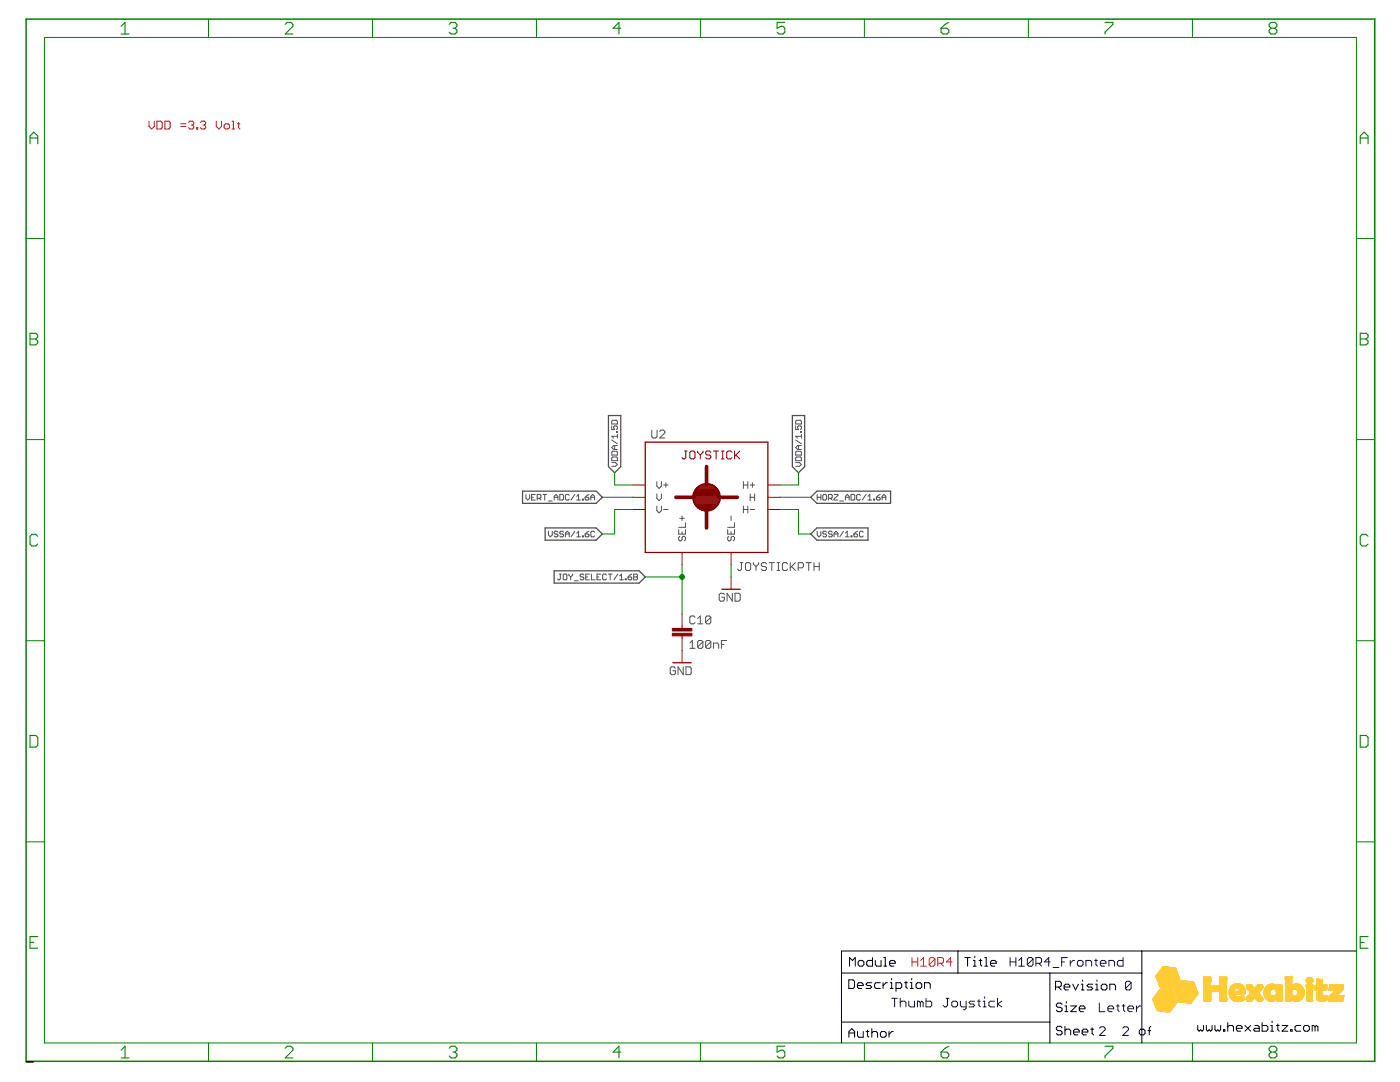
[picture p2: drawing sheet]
<svg xmlns="http://www.w3.org/2000/svg" width="279mm" height="216mm" viewBox="0 0 279 216" stroke-linecap="round" stroke-linejoin="round" font-family="sans-serif">
<g fill="none" stroke="#505050" stroke-width=".2">
<path d="M105 98.7v.7l.3 .4 .4-.4v-.7M106.1 99.2h.3M106.8 98.7h-.7v1.1h.7M107.2 99.4h.6l.1-.2v-.4l-.1-.1h-.6v1.1M107.6 99.4l.3 .4M108.3 98.7h.8M108.7 98.7v1.1M109.5 100h.7M110.6 99.2h.7M110.6 99.8v-.8l.4-.3 .3 .3v.8M111.7 98.7h.6l.2 .1v.8l-.2 .2h-.6zM113.6 98.8l-.2-.1h-.4l-.2 .1v.8l.2 .2h.4l.2-.2"/>
<path d="M114.7 98.7l-.7 1.1M115.1 99.8h.7M115.1 99l.4-.3v1.1M116.2 99.6h.2v.2h-.2zM116.8 99.2h.5l.2 .4-.2 .2h-.3l-.2-.2zM117.5 98.7l-.7 .5M117.9 99.2h.8M117.9 99.8v-.8l.4-.3 .4 .3v.8M122.1 92.3h.8l.3 .4-.3 .3h-.8M122.1 91.4l.2-.2h.7l.2 .2v.5h-1.1zM122.1 84.1l.2-.2h.7l.2 .2v.5h-1.1zM122.1 85v.7h.6l-.2-.3 .2-.4h.3l.2 .2v.4l-.2 .1"/>
<path d="M122.1 87.8l1.1 .8M122.3 90h.7l.2 .2v.6h-1.1v-.6zM122.7 88.9v.8M123 86.1h.2v.2h-.2zM123.2 86.7v.7M123.2 88.9h-.7l-.4 .4 .4 .4h.7M123.2 87.1h-1.1l.4 .3M130.1 85.8v1.3l.2 .3h.6l.2-.3v-1.3M131.1 96.1v.9l.4 .5 .5-.5v-.9M131.1 98.6v.8l.4 .5 .5-.5v-.8M131.7 86.1l.2-.3h.5l.3 .3v.3l-1 1h1M132.4 96.8h.9"/>
<path d="M132.9 96.3v.9M148.4 96.1v1.4M148.4 96.8h.8M149.2 96.1v1.4M149.7 98.6v1.3M149.7 99.2h.9M149.7 96.8h.9M150.2 96.3v.9M150.6 98.6v1.3M158.8 92.3h.8l.3 .4-.3 .3h-.8M158.8 91.4l.2-.2h.7l.2 .2v.5h-1.1zM158.8 90.2l.2-.2h.7l.2 .2v.6h-1.1z"/>
<path d="M158.8 85v.7h.6l-.2-.3 .2-.4h.3l.2 .2v.4l-.2 .1M158.8 87.8l1.1 .8M159 83.9h.7l.2 .2v.5h-1.1v-.5zM159.4 88.9v.8M159.7 86.1h.2v.2h-.2zM159.9 88.9h-.7l-.4 .4 .4 .4h.7M159.9 87.1h-1.1l.4 .3M159.9 86.7v.7M163.1 99.2h.7M163.1 98.7v1.1M163.8 98.7v1.1M164.4 98.7h.4l.2 .1v.8l-.2 .2h-.4l-.2-.2v-.8z"/>
<path d="M165.3 99.4h.6l.2-.2v-.4l-.2-.1h-.6v1.1M165.7 99.4l.4 .4M166.5 98.7h.7v.1l-.7 .8v.2h.7M167.6 100h.7M168.7 99.2h.8M168.7 99.8v-.8l.4-.3 .4 .3v.8M169.8 98.7h.6l.2 .1v.8l-.2 .2h-.6zM171.7 98.8l-.2-.1h-.3l-.2 .1v.8l.2 .2h.3l.2-.2M172.8 98.7l-.7 1.1M173.2 99.8h.8M173.2 99l.4-.3v1.1M174.3 99.6h.2v.2h-.2z"/>
<path d="M174.9 99.2h.6l.2 .4-.2 .2h-.4l-.2-.2zM175.7 98.7l-.8 .5M176 99.2h.8M176 99.8v-.8l.4-.3 .4 .3v.8M109.5 106v.7l.3 .4 .4-.4v-.7M111.3 106.2l-.2-.2h-.3l-.2 .4 .2 .2h.3l.2 .3-.2 .2h-.3l-.2-.2M111.6 114.6h.4M111.8 114.6v.9l-.2 .2-.3-.2M112.4 114.7l.2-.1h.4l.1 .1v.8l-.1 .2h-.4l-.2-.2zM112.5 106.2l-.2-.2h-.4l-.2 .4 .2 .2h.4l.2 .3-.2 .2h-.4l-.2-.2M112.8 106.6h.8M112.8 107.1v-.7l.4-.4 .4 .4v.7"/>
<path d="M113.5 114.6v.1l.4 .4M113.9 115.1v.6M114.3 114.6v.1l-.4 .4M114.6 115.9h.8M114.7 106l-.7 1.1M115.1 106.4l.4-.4v1.1M115.1 107.1h.7M116.2 106.9h.2v.2h-.2zM116.5 114.7l-.2-.1h-.3l-.2 .3 .2 .2h.3l.2 .4-.2 .2h-.3l-.2-.2M116.8 106.6h.5l.2 .3-.2 .2h-.3l-.2-.2zM116.9 115.1h.4M117.5 106l-.7 .6"/>
<path d="M117.6 114.6h-.7v1.1h.7M118 114.6v1.1h.8M118.7 106.2l-.2-.2h-.4l-.2 .2v.7l.2 .2h.4l.2-.2M119.1 115.1h.4M119.9 114.6h-.8v1.1h.8M121 114.7l-.2-.1h-.3l-.2 .1v.8l.2 .2h.3l.2-.2M121.4 114.6h.8M121.8 114.6v1.1M123.3 114.6l-.8 1.1M123.7 115.7h.7M123.7 114.9l.3-.3v1.1M124.8 115.5h.2v.2h-.2z"/>
<path d="M125.3 115.1h.6l.2 .4-.2 .2h-.4l-.2-.2zM126.1 114.6l-.8 .5M126.5 114.6h.5l.2 .1-.2 .4 .2 .4-.2 .2h-.5zM126.5 115.1h.5M131.1 101v.9l.4 .4 .5-.4v-.9M132.4 101.7h.9M135.4 105.7v.9h1.4v-.9M135.7 107l-.3 .3v.4l.3 .2h.2l.2-.2v-.4l.2-.3h.3l.2 .3v.4l-.2 .2M135.7 103.4h.9M136.1 103v.9M136.1 106.1v.5M136.8 104.3v.9h-1.4"/>
<path d="M144.6 118.6l-.3-.2h-.5l-.3 .2v1.1l.3 .3h.5l.3-.3v-.5h-.5M145.2 105.7v.9h1.4v-.9M145.5 107l-.3 .3v.4l.5 .2 .2-.2v-.4l.4-.3 .3 .3v.4l-.3 .2M145.9 103v.9M145.9 106.1v.5M146.2 118.4v1.6l-1.1-1.6v1.6M146.6 104.3v.9h-1.4M146.7 118.4h.8l.2 .2v1.1l-.2 .3h-.8zM147.7 112.3h.6M148 112.3v1.3l-.3 .2h-.2l-.3-.2M148.4 101v1.3M148.4 101.7h.8"/>
<path d="M148.8 112.5l.2-.2h.6l.2 .2v1.1l-.2 .2h-.6l-.2-.2zM149.2 101v1.3M149.7 101.7h.9M150.3 112.3v.2l.6 .6M150.9 113.1v.7M151.4 112.3v.2l-.5 .6M153 112.5l-.3-.2h-.5l-.3 .2v.3l.3 .3h.5l.3 .2v.3l-.3 .2h-.5l-.3-.2M153.5 112.3h1.1M154 112.3v1.5M155.1 113.8h.5M155.1 112.3h.5M155.3 112.3v1.5"/>
<path d="M157.2 112.5l-.3-.2h-.5l-.3 .2v1.1l.3 .2h.5l.3-.2M157.7 112.3v1.5M158 113.1l.7 .7M158.7 112.3l-1 1M159.3 113.3h.8l.2-.2v-.6l-.2-.2h-.8v1.5M160.9 112.3h1M161.4 112.3v1.5M162.5 113.1h1M162.5 112.3v1.5M163.1 106v.7l.3 .4 .4-.4v-.7M163.5 112.3v1.5M165 106.2l-.2-.2h-.4l-.2 .4 .2 .2h.4l.2 .3-.2 .2h-.4l-.2-.2"/>
<path d="M166.1 106.2l-.2-.2h-.4l-.2 .4 .2 .2h.4l.2 .3-.2 .2h-.4l-.2-.2M166.5 106.6h.7M166.5 107.1v-.7l.3-.4 .4 .4v.7M168.3 106l-.7 1.1M168.7 107.1h.8M168.7 106.4l.4-.4v1.1M169.8 106.9h.2v.2h-.2zM170.4 106.6h.6l.2 .3-.2 .2h-.4l-.2-.2zM171.2 106l-.8 .6M172.3 106.2l-.2-.2h-.4l-.2 .2v.7l.2 .2h.4l.2-.2M134.8 133.3l-.3-.2h-.5l-.2 .2v1.1l.2 .2h.5l.3-.2v-.6h-.5M136.4 133.1v1.5l-1.1-1.5v1.5"/>
<path d="M136.9 133.1h.8l.2 .2v1.1l-.2 .2h-.8zM137.7 128.3l.5-.5v1.6M137.7 129.4h1M138.7 123.2l-.2-.3h-.6l-.2 .3v1l.2 .3h.6l.2-.3M139.2 124.5h1.1M139.2 123.4l.6-.5v1.6M140.3 128.1v1l-.3 .3h-.5l-.3-.3M140.3 128.1l-.3-.3h-.5l-.3 .3v1M140.3 128.1l-1.1 1M141.9 128.1v1l-.3 .3h-.5l-.3-.3M141.9 128.1l-.3-.3h-.5l-.3 .3v1M141.9 123.2l-.3-.3h-.5l-.3 .3v1"/>
<path d="M141.9 123.2v1l-.3 .3h-.5l-.3-.3M141.9 128.1l-1.1 1M141.9 123.2l-1.1 1M142.4 129.4v-1.1h.8l.2 .3v.8M144 128.6h.5M145 127.8h-1v1.6"/>
</g>
<path d="M104.3 98h14.7l1.2 1.2-1.2 1.2h-14.7zM121.4 82.9h2.5v10.2l-1.2 1.2-1.3-1.2zM158.1 82.9h2.5v10.2l-1.2 1.2-1.3-1.2zM163 98h14.7v2.4h-14.7l-1.2-1.2zM108.8 105.3h10.2l1.2 1.3-1.2 1.2h-10.2zM110.6 113.9h17l1.2 1.2-1.2 1.3h-17zM161.8 106.6l1.2-1.3h10.2v2.5h-10.2z" fill="none" stroke="#505050" stroke-width=".25"/>
<g fill="none" stroke="#800000" stroke-width=".2">
<path d="M126.3 99.2h2.5M126.3 96.8h2.5M136.6 90h.5M136.9 90v1.3l-.3 .3h-.2l-.3-.3M137.7 90.3l.2-.3h.6l.2 .3v1l-.2 .3h-.6l-.2-.3zM139.2 90v.3l.6 .5M139.8 90.8v.8M140.3 90v.3l-.5 .5M141.9 90.3l-.3-.3h-.5l-.3 .3v.2l.3 .3h.5l.3 .2v.3l-.3 .3h-.5l-.3-.3M142.4 90h1M142.9 90v1.6M144 91.6h.5"/>
<path d="M144 90h.5M144.2 90v1.6M146.1 90.3l-.3-.3h-.5l-.3 .3v1l.3 .3h.5l.3-.3M146.6 90v1.6M146.9 90.8l.7 .8M147.6 90l-1 1M153.2 99.2h2.5M153.2 96.8h2.5M126.3 101.7h2.5M136.1 110.2v2.5M145.9 110.2v2.5M145.9 115.1v2.5"/>
<path d="M153.2 101.7h2.5M136.1 122.5v2.9M136.1 126.9v5.3"/>
</g>
<g fill="#800000" stroke="#800000" stroke-width=".2">
<path d="M134.2 126.4h3.9v.5h-3.9z"/>
<path d="M134.2 125.4h3.9v.5h-3.9z"/>
</g>
<g fill="none" stroke="#800000" stroke-width=".25">
<path d="M128.8 88.2h24.4v22h-24.4zM138.3 99.1v.3M138.3 99.1h5.3M138.3 98.9h5.3M138.4 99.8l.3 .8M138.4 99.8h5.2M138.4 99.6h5.2M138.4 98.7h5.2M138.5 98.5h5.1M138.5 100h5M138.6 98.3h4.8M138.6 98.1h4.8"/>
<path d="M138.8 97.9h4.5M138.9 97.6h4.2M139.1 97.4h3.9M139.4 97.2l3.4 .1 .6 .7 .2 .5M139.7 97h2.8M140.1 96.8h2.1M141.3 96.6h.1M142.7 97.3l-.5-.5-1.5-.2a2.81 2.81 0 0 0-2.4 2.5M143.6 98.5v.5a1.9 1.9 0 0 1-.4 1.5v.2l-.7 .8h-2.9M143.6 99.4h-5.3l.1 .4M143.6 99.5h.1M138.5 100.2h5"/>
<path d="M138.7 100.4h4.6M138.7 100.6l.2 .3M138.7 100.6h4.5M138.9 100.8h4.1M138.9 100.9h.1M138.9 100.9l.2 .2M139 101h3.8M139.1 101.1l1 .7 1.5 .1 .2-.2M139.1 101.1h.1M139.2 101.3h3.5M141.1 101.9h-.1M142.3 101.5l-.2 .2h-2.1"/>
<path d="M144.1 117.6h3.6M134.3 132.2h3.6"/>
<circle cx="141" cy="99.2" r="2.73"/>
</g>
<path d="M134.9 99.2h3.7M141 93.1v3.7M143.5 99.2h3.6M141 101.7v3.6" fill="none" stroke="#800000" stroke-width=".74"/>
<path d="M5.2 3.8h269.2v208h-269.2z" fill="none" stroke="#008000" stroke-width=".3"/>
<g fill="none" stroke="#008000" stroke-width=".2">
<path d="M8.9 7.5h261.8v200.6h-261.8zM41.6 3.8v3.7M74.3 3.8v3.7M107.1 3.8v3.7M139.8 3.8v3.7M172.5 3.8v3.7M205.2 3.8v3.7M238 3.8v3.7M5.2 47.6h3.7M270.7 47.6h3.7M5.2 87.7h3.7M120.2 99.2h6.1"/>
<path d="M122.7 94.3v2.5h3.6M155.7 99.2h6.1M159.4 94.3v2.5h-3.7M270.7 87.7h3.7M126.3 101.7h-3.6v4.9h-2.5M128.8 115.1h7.3M136.1 112.7v9.8M145.9 112.7v2.4M155.7 101.7h3.7v4.9h2.4M5.2 127.8h3.7M270.7 127.8h3.7M5.2 168h3.7"/>
<path d="M270.7 168h3.7M41.6 208.1v3.7M74.3 208.1v3.7M107.1 208.1v3.7M139.8 208.1v3.7M172.5 208.1v3.7M205.2 208.1v3.7M238 208.1v3.7"/>
</g>
<g fill="none" stroke="#008000" stroke-width=".21">
<path d="M24.2 5.2l.8-.7v2.3M24.2 6.8h1.5M56.9 4.9l.4-.4h.8l.4 .4v.3l-1.6 1.6h1.6M89.6 4.9l.4-.4h.8l.4 .4v.3l-.4 .4M90.4 5.6h.4M90.8 5.6l.4 .4v.4l-.4 .4h-.8l-.4-.4M123.9 5.6h-1.5l1.1-1.1v2.3M156.6 4.5h-1.5v1.1l.8-.4h.4l.3 .4v.8l-.3 .4h-.8l-.4-.4M187.8 5.6h1.2l.4 .4v.4l-.4 .4h-.8l-.4-.4zM189.4 4.5l-.8 .4-.8 .7M220.5 4.5h1.6v.4l-1.6 1.5v.4M253.7 5.6l-.4-.4v-.3l.4-.4h.7l.4 .4v.3l-.4 .4"/>
<path d="M253.7 5.6l-.4 .4v.4l.4 .4h.7l.4-.4v-.4l-.4-.4M253.7 5.6h.7M6 28.7v-1.6l.8-.7 .7 .7v1.6M6 27.5h1.5M271.5 27.5h1.5M271.5 28.7v-1.6l.7-.7 .8 .7v1.6M6 66.5h1.1l.4 .4v.4l-.4 .3 .4 .5v.3l-.4 .4h-1.1zM6 67.6h1.1M271.5 66.5h1.1l.4 .4v.4l-.4 .3 .4 .5v.3l-.4 .4h-1.1zM271.5 67.6h1.1M7.5 107l-.4-.4h-.7l-.4 .4v1.6l.4 .3h.7l.4-.3M273 107l-.4-.4h-.7l-.4 .4v1.6l.4 .3h.7l.4-.3"/>
<path d="M6 146.7h1.1l.4 .4v1.6l-.4 .4h-1.1zM271.5 146.7h1.1l.4 .4v1.6l-.4 .4h-1.1zM6 188h.8M7.5 186.9h-1.5v2.3h1.5M271.5 188h.7M273 186.9h-1.5v2.3h1.5M24.2 209.5l.8-.7v2.3M24.2 211.1h1.5M56.9 209.2l.4-.4h.8l.4 .4v.3l-1.6 1.6h1.6M89.6 209.2l.4-.4h.8l.4 .4v.3l-.4 .4M90.4 209.9h.4M90.8 209.9l.4 .4v.4l-.4 .4h-.8l-.4-.4"/>
<path d="M123.9 209.9h-1.5l1.1-1.1v2.3M156.6 208.8h-1.5v1.1l.8-.4h.4l.3 .4v.8l-.3 .4h-.8l-.4-.4M187.8 209.9h1.2l.4 .4v.4l-.4 .4h-.8l-.4-.4zM189.4 208.8l-.8 .4-.8 .7M220.5 208.8h1.6v.4l-1.6 1.5v.4M253.7 209.9l-.4 .4v.4l.4 .4h.7l.4-.4v-.4l-.4-.4M253.7 209.9l-.4-.4v-.3l.4-.4h.7l.4 .4v.3l-.4 .4M253.7 209.9h.7"/>
</g>
<circle cx="136.1" cy="115.1" r=".49" fill="#008000" stroke="#008000" stroke-width=".2"/>
<g fill="none" stroke="#000" stroke-width=".2">
<path d="M167.9 194.2h60M169.4 195.5h.8l.3 .3v1.2l-.3 .2h-.8zM169.5 192.8v-1.7l.6 .5 .6-.5v1.7M171.1 196.7h1.2v-.3l-.3-.3h-.6l-.3 .3v.6l.3 .2h.6M171.5 191.6h.6l.3 .3v.6l-.3 .3h-.6l-.2-.3v-.6zM174 196.1h-.9l-.3 .3 .3 .3h.6l.3 .3-.3 .2h-.9M174.1 191.1v1.7h-.9l-.2-.3v-.6l.2-.3h.9M174.7 191.6v.9l.3 .3h.8v-1.2M175.7 196.1h-.9l-.3 .3v.6l.3 .2h.9M176.2 196.1v1.1M176.4 192.8h.6M176.4 191.1h.3v1.7"/>
<path d="M177.1 196.1h-.3l-.6 .6M177.5 192.2h1.2v-.3l-.3-.3h-.6l-.3 .3v.6l.3 .3h.6M177.7 197.2h.5M177.7 196.1h.2v1.1M177.9 195.2v.3M178.8 197.2h.9l.3-.2v-.6l-.3-.3h-.9v1.7M180.5 196.1h.6M180.8 195.8v1.2l.3 .2M181.7 197.2h.5M181.7 196.1h.2v1.1M181.9 195.2v.3M183.1 196.1h.6l.3 .3v.6l-.3 .2h-.6l-.3-.2v-.6z"/>
<path d="M184.5 197.2v-1.1h.9l.3 .3v.8M191.2 189.8v4.4M192.5 191.1h1.2M193.1 191.1v1.7M194.2 192.8h.6M194.2 191.6h.3v1.2M194.5 190.8v.3M195.4 191.6h.6M195.7 191.4v1.1l.3 .3M196.5 192.8h.6M196.5 191.1h.3v1.7M197.7 192.2h1.1v-.3l-.3-.3h-.5l-.3 .3v.6l.3 .3h.5"/>
<path d="M209.5 194.2v13.9M210.7 197h.8l.3-.3v-.6l-.3-.3h-.8v1.7M211.2 197l.6 .5M212.4 197h1.1v-.3l-.3-.3h-.6l-.2 .3v.6l.2 .2h.6M212.8 199.9v.3M214.1 196.4l.6 1.1 .5-1.1M215.8 197.5h.6M215.8 196.4h.3v1.1M216.1 195.5v.3M218.1 196.4h-.9l-.3 .3 .3 .3h.6l.3 .3-.3 .2h-.9M218.6 197.5h.6M218.6 196.4h.3v1.1"/>
<path d="M218.9 195.5v.3M219.8 196.7l.3-.3h.5l.3 .3v.6l-.3 .2h-.5l-.3-.2zM221.5 197.5v-1.1h.9l.2 .3v.8M227.9 189.8v18.3M270.7 189.8h-102.8v18.3M167.9 203.9h41.6M169.4 207v-1.2l.6-.5 .6 .5v1.2M169.4 206.1h1.2M171.1 205.8v.9l.3 .3h.9v-1.2M172.8 205.8h.6M173.1 205.5v1.2l.3 .3M174 206.1l.3-.3h.5l.3 .3v.9"/>
<path d="M174 205.3v1.7M176 205.8h.6l.2 .3v.6l-.2 .3h-.6l-.3-.3v-.6zM177.4 205.8v1.2M178.3 205.8h-.3l-.6 .6M212 200.4l-.3-.2h-.6l-.3 .2v.3l.3 .3h.6l.3 .3v.3l-.3 .3h-.6l-.3-.3M212 205.1l-.3-.3h-.6l-.3 .3v.3l.3 .3h.6l.3 .2v.3l-.3 .3h-.6l-.3-.3M212.5 201.9h.6M212.5 200.7h.3v1.2M212.5 204.8v1.7M212.5 205.7l.3-.3h.6l.3 .3v.8M213.7 200.7h1.1l-1.1 1.2h1.1M214.2 205.9h1.2v-.2l-.3-.3h-.6l-.3 .3v.5l.3 .3h.6"/>
<path d="M215.4 201.3h1.1v-.3l-.3-.3h-.5l-.3 .3v.6l.3 .3h.5M216 205.9h1.1v-.2l-.3-.3h-.6l-.2 .3v.5l.2 .3h.6M217.7 205.4h.5M218 205.1v1.1l.2 .3M227.4 205.7l.3-.3h.5l.3 .3v.5l-.3 .3h-.5l-.3-.3zM229.1 205.7h.6M229.7 204.8l-.3 .3v1.4M239 204.6v.9l.3 .3 .3-.3 .3 .3 .3-.3v-.9M240.7 204.6v.9l.3 .3 .3-.3 .3 .3 .3-.3v-.9M242.5 204.6v.9l.2 .3 .3-.3 .3 .3 .3-.3v-.9M244.2 205.5h.3v.3h-.3zM245 204v1.8"/>
<path d="M245 204.9l.3-.3h.6l.3 .3v.9M246.7 205.2h1.2v-.3l-.3-.3h-.6l-.3 .3v.6l.3 .3h.6M248.5 204.6l1.1 1.2M249.6 204.6l-1.1 1.2M250.4 204.6h.6l.3 .3v.9h-.9l-.2-.3 .2-.3h.9M251.9 204v1.8h.8l.3-.3v-.6l-.3-.3h-.8M253.6 205.8h.6M253.6 204.6h.3v1.2M253.9 203.8v.2M254.7 204.6h.6M255 204.3v1.2l.3 .3M255.9 204.6h1.1l-1.1 1.2h1.1"/>
<path d="M257.6 205.5h.3v.3h-.3zM259.6 204.6h-.9l-.3 .3v.6l.3 .3h.9M260.2 204.9l.2-.3h.6l.3 .3v.6l-.3 .3h-.6l-.2-.3zM262.4 204.9l-.3-.3h-.2v1.2M262.4 204.9v.9M262.4 204.9l.3-.3 .3 .3v.9"/>
</g>
<g fill="none" stroke="#000080" stroke-width=".2">
<path d="M178 199.2h1.1M178.5 199.2v1.7M179.7 199.2v1.7M181.4 199.8v.8l.3 .3h.8v-1.1M184.8 199.2v1.7h.9l.2-.3v-.6l-.2-.2h-.9M188.8 199.2h.6M189.1 199.2v1.4l-.3 .3h-.3l-.3-.3M190.2 199.8h.6l.3 .2v.6l-.3 .3h-.6l-.3-.3v-.6zM191.7 199.8v.8l.2 .3h.9M192.8 199.8v1.4l-.3 .3h-.3M194.5 199.8h-.8l-.3 .2 .3 .3h.5l.3 .3-.3 .3h-.8M195.1 199.8h.5"/>
<path d="M195.4 199.5v1.1l.2 .3M196.2 199.8h.3v1.1M196.5 198.9v.3M198.5 199.8h-.8l-.3 .2v.6l.3 .3h.8M199.1 199.2v1.7M199.9 199.8l-.8 .5 .8 .6M201.6 191.1v1.7M201.6 191.9h1.1M202.7 191.1v1.7M203.3 191.6l.6-.5v1.7M203.3 192.8h1.1M206.2 191.4v1.1l-.3 .3h-.6l-.3-.3"/>
<path d="M206.2 191.4l-.3-.3h-.6l-.3 .3v1.1M206.2 191.4l-1.2 1.1M206.7 192.2h.9l.3-.3v-.5l-.3-.3h-.9v1.7M207.3 192.2l.6 .6M209.6 191.9h-1.2l.9-.8v1.7M210.2 193.1h1.1M211.9 191.9h.5M213 191.1h-1.1v1.7M213.6 191.6v1.2M214.4 191.6h-.2l-.6 .6M215.3 191.6h.6l.3 .3v.6l-.3 .3h-.6l-.3-.3v-.6zM216.7 192.8v-1.2h.9l.3 .3v.9"/>
<path d="M218.4 191.6h.6M218.7 191.4v1.1l.3 .3M219.6 192.2h1.1v-.3l-.3-.3h-.5l-.3 .3v.6l.3 .3h.5M221.3 192.8v-1.2h.8l.3 .3v.9M224.1 191.1v1.7h-.8l-.3-.3v-.6l.3-.3h.8M225.7 196.1l-.3-.3h-.5l-.3 .3v1.2M225.7 196.1v1.2l-.3 .2h-.5l-.3-.2M225.7 196.1l-1.1 1.2M179.7 200l.3-.2h.5l.3 .2v.9M183.7 200l-.3-.2h-.3v1.1M183.7 200v.9M183.7 200l.3-.2 .2 .2v.9"/>
<path d="M196.2 200.9h.6M219.4 200.2v1.7h1.1M219.4 205.2l.3-.3h.6l.3 .3v.3l-1.2 1.1h1.2M221.1 201.3h1.1v-.3l-.2-.3h-.6l-.3 .3v.6l.3 .3h.6M222.8 200.7h.6M223.1 200.4v1.2l.3 .3M223.9 200.7h.6M224.1 205.2l.2-.3h.6l.3 .3v.3l-1.1 1.1h1.1M224.2 200.4v1.2l.3 .3M225.1 201.3h1.1v-.3l-.2-.3h-.6l-.3 .3v.6l.3 .3h.6M226.8 200.7v1.2M227.7 200.7h-.3l-.6 .6"/>
</g>
<path d="M182 191.1v1.7M182 191.9h1.2M183.2 191.1v1.7M183.7 191.6l.6-.5v1.7M183.7 192.8h1.2M186.6 191.4v1.1l-.3 .3h-.6l-.3-.3M186.6 191.4l-.3-.3h-.6l-.3 .3v1.1M186.6 191.4l-1.2 1.1M187.2 192.2h.8l.3-.3v-.5l-.3-.3h-.8v1.7M187.7 192.2l.6 .6M190 191.9h-1.1l.8-.8v1.7" fill="none" stroke="#d62525" stroke-width=".2"/>
<g fill="none" stroke="#f00" stroke-width=".2">
<path d="M29.7 24.2v1l.6 .5 .5-.5v-1M31.3 24.2h.8l.3 .2v1.1l-.3 .2h-.8zM32.9 24.2h.8l.3 .2v1.1l-.3 .2h-.8zM36.1 25.2h1M36.1 24.7h1M37.6 24.4l.3-.2h.5l.3 .2v.3l-.3 .3M38.2 25h.2M38.4 25l.3 .2v.3l-.3 .2h-.5l-.3-.2M39.2 25.5h.3v.2h-.3zM40 24.4l.3-.2h.5l.2 .2v.3l-.2 .3M40.5 25h.3M40.8 25l.2 .2v.3l-.2 .2h-.5l-.3-.2"/>
<path d="M43.2 24.2v1l.5 .5 .5-.5v-1M44.7 25l.3-.3h.5l.3 .3v.5l-.3 .2h-.5l-.3-.2zM46.3 25.7h.5M46.3 24.2h.3v1.5M47.4 24.7h.5M47.6 24.4v1.1l.3 .2"/>
</g>
<g fill="#fc3" stroke="#fc3" stroke-width=".2">
<path d="M233.2 201.9l.2 .1z"/>
<path d="M233 201.9h.5z"/>
<path d="M232.8 201.9h.7z"/>
<path d="M232.6 201.8l.9 .1z"/>
<path d="M232.5 201.8l1 .1z"/>
<path d="M232.2 201.8h1.4z"/>
<path d="M232.1 201.8h1.5z"/>
<path d="M231.9 201.7l1.7 .1z"/>
<path d="M231.7 201.7l1.9 .1z"/>
<path d="M231.5 201.7h2.1z"/>
<path d="M231.3 201.7h2.3z"/>
<path d="M231.1 201.7h2.5z"/>
<path d="M231 201.6l2.7 .1z"/>
<path d="M231 201.6h2.7z"/>
<path d="M230.9 201.6h2.8z"/>
<path d="M230.9 201.5l2.8 .1z"/>
<path d="M230.9 201.5h2.8z"/>
<path d="M230.9 201.5h2.9z"/>
<path d="M230.9 201.4l2.9 .1z"/>
<path d="M230.9 201.4h2.9z"/>
<path d="M230.9 201.4h3z"/>
<path d="M230.8 201.3l3.1 .1z"/>
<path d="M230.8 201.3h3.1z"/>
<path d="M230.8 201.2l3.2 .1z"/>
<path d="M230.8 201.2h3.2z"/>
<path d="M230.8 201.1l3.2 .1z"/>
<path d="M230.8 201.1h3.2z"/>
<path d="M230.8 201.1h3.3z"/>
<path d="M230.7 201.1h3.4z"/>
<path d="M230.7 201l3.4 .1z"/>
<path d="M230.7 201h3.4z"/>
<path d="M230.7 200.9l3.4 .1z"/>
<path d="M230.7 200.9l3.5 .1z"/>
<path d="M230.7 200.9h3.5z"/>
<path d="M230.7 200.8l3.5 .1z"/>
<path d="M230.7 200.8l3.6 .1z"/>
<path d="M230.7 200.8h3.6z"/>
<path d="M230.6 200.8h3.7z"/>
<path d="M230.6 200.7l3.7 .1z"/>
<path d="M230.6 200.7h3.7z"/>
<path d="M230.6 200.7h3.8z"/>
<path d="M230.6 200.6l3.8 .1z"/>
<path d="M230.6 200.6h3.8z"/>
<path d="M230.5 200.6h3.9z"/>
<path d="M230.5 200.5l4 .1z"/>
<path d="M230.5 200.5h4z"/>
<path d="M230.5 200.4l4 .1z"/>
<path d="M230.5 200.4h4.1z"/>
<path d="M230.4 200.3l4.2 .1z"/>
<path d="M230.5 200.3l4.1 .1z"/>
<path d="M230.5 200.3h4.2z"/>
<path d="M230.4 200.3h4.2z"/>
<path d="M230.4 200.3h4.3z"/>
<path d="M230.4 200.2l4.3 .1z"/>
<path d="M230.4 200.2h4.3z"/>
<path d="M237.5 200.2h.2z"/>
<path d="M237.3 200.2h.4z"/>
<path d="M230.4 200.1l4.4 .1z"/>
<path d="M237.2 200.1l.5 .1z"/>
<path d="M237 200.1l.7 .1z"/>
<path d="M230.4 200.1h4.4z"/>
<path d="M236.8 200.1h.9z"/>
<path d="M230.4 200l4.4 .1z"/>
<path d="M236.6 200l1.1 .1z"/>
<path d="M230.3 200l4.5 .1z"/>
<path d="M236.4 200l1.3 .1z"/>
<path d="M230.3 200h4.6z"/>
<path d="M236.2 200h1.6z"/>
<path d="M236 200h1.8z"/>
<path d="M235.9 200h1.9z"/>
<path d="M230.3 199.9l4.5 .1z"/>
<path d="M235.7 199.9l2.1 .1z"/>
<path d="M235.5 199.9l2.3 .1z"/>
<path d="M230.3 199.9h4.5z"/>
<path d="M235.3 199.9h2.6z"/>
<path d="M235.2 199.9h2.7z"/>
<path d="M230.3 199.8l4.5 .1z"/>
<path d="M235.2 199.8l2.7 .1z"/>
<path d="M247 199.8l.2 .1z"/>
<path d="M246.8 199.8l.7 .1z"/>
<path d="M253.6 199.8l.3 .1z"/>
<path d="M230.2 199.8h4.6z"/>
<path d="M235.2 199.8h2.8z"/>
<path d="M246.6 199.8h1z"/>
<path d="M253.5 199.8h.5z"/>
<path d="M263.5 199.8h.5z"/>
<path d="M246.5 199.8h1.3z"/>
<path d="M249.2 199.8h.3z"/>
<path d="M251.3 199.8h.3z"/>
<path d="M253.4 199.8h.7z"/>
<path d="M254.8 199.8h.6z"/>
<path d="M258.5 199.8h.4z"/>
<path d="M263.4 199.8h.7z"/>
<path d="M265.2 199.8h.3z"/>
<path d="M267.6 199.8h.4z"/>
<path d="M230.2 199.7l4.6 .1z"/>
<path d="M235.1 199.7l2.9 .1z"/>
<path d="M240.3 199.7l1.3 .1z"/>
<path d="M243.5 199.7l1.2 .1z"/>
<path d="M246.5 199.7l1.4 .1z"/>
<path d="M248.9 199.7l.8 .1z"/>
<path d="M251.1 199.7l.8 .1z"/>
<path d="M253.3 199.7l.9 .1z"/>
<path d="M254.8 199.7l1 .1z"/>
<path d="M256.6 199.7l1 .1z"/>
<path d="M258.4 199.7l.7 .1z"/>
<path d="M260.9 199.7l1 .1z"/>
<path d="M263.3 199.7l.9 .1z"/>
<path d="M265.2 199.7l.6 .1z"/>
<path d="M267.4 199.7l.5 .1z"/>
<path d="M230.2 199.7h4.6z"/>
<path d="M235.1 199.7h2.9z"/>
<path d="M240.3 199.7h1.3z"/>
<path d="M243.4 199.7h1.4z"/>
<path d="M246.4 199.7h1.5z"/>
<path d="M248.9 199.7h.9z"/>
<path d="M251 199.7h.9z"/>
<path d="M253.2 199.7h1z"/>
<path d="M254.8 199.7h1z"/>
<path d="M256.5 199.7h1.2z"/>
<path d="M258.3 199.7h.9z"/>
<path d="M260.8 199.7h1.2z"/>
<path d="M263.2 199.7h1.1z"/>
<path d="M265.2 199.7h2.8z"/>
<path d="M246.3 199.7h1.7z"/>
<path d="M248.8 199.7h1z"/>
<path d="M251 199.7h1z"/>
<path d="M253.2 199.7h1.1z"/>
<path d="M254.8 199.7h1.1z"/>
<path d="M258.2 199.7h1z"/>
<path d="M260.8 199.7h1.1z"/>
<path d="M263.1 199.7h1.3z"/>
<path d="M240.2 199.7h1.4z"/>
<path d="M250.9 199.7h1.1z"/>
<path d="M253.1 199.7h1.2z"/>
<path d="M258.2 199.7h1.1z"/>
<path d="M263.1 199.7h1.4z"/>
<path d="M230.2 199.6l4.6 .1z"/>
<path d="M235.1 199.6l2.9 .1z"/>
<path d="M240.2 199.6l1.5 .1z"/>
<path d="M243.4 199.6l1.4 .1z"/>
<path d="M246.2 199.6l1.9 .1z"/>
<path d="M248.8 199.6l1.1 .1z"/>
<path d="M250.9 199.6l1.1 .1z"/>
<path d="M253.1 199.6l1.2 .1z"/>
<path d="M254.8 199.6l1.1 .1z"/>
<path d="M256.5 199.6l1.2 .1z"/>
<path d="M258.1 199.6l1.3 .1z"/>
<path d="M260.8 199.6l1.2 .1z"/>
<path d="M263.1 199.6l1.4 .1z"/>
<path d="M265.2 199.6l2.8 .1z"/>
<path d="M230.2 199.6l4.5 .1z"/>
<path d="M235.1 199.6l3 .1z"/>
<path d="M253 199.6l1.4 .1z"/>
<path d="M263 199.6l1.6 .1z"/>
<path d="M230.1 199.6h4.6z"/>
<path d="M235.1 199.6h3z"/>
<path d="M240.2 199.6h1.5z"/>
<path d="M243.4 199.6h1.4z"/>
<path d="M246.1 199.6h2.1z"/>
<path d="M248.8 199.6h1.1z"/>
<path d="M250.8 199.6h1.2z"/>
<path d="M253 199.6h1.4z"/>
<path d="M254.8 199.6h1.1z"/>
<path d="M256.5 199.6h1.2z"/>
<path d="M258 199.6h1.5z"/>
<path d="M260.8 199.6h1.2z"/>
<path d="M263 199.6h1.6z"/>
<path d="M265.2 199.6h2.8z"/>
<path d="M263 199.6h1.7z"/>
<path d="M230.2 199.5l4.5 .1z"/>
<path d="M235.1 199.5l3 .1z"/>
<path d="M240.2 199.5l1.5 .1z"/>
<path d="M243.4 199.5l1.4 .1z"/>
<path d="M246 199.5l2.2 .1z"/>
<path d="M248.8 199.5l1.1 .1z"/>
<path d="M250.8 199.5l1.2 .1z"/>
<path d="M253 199.5l1.5 .1z"/>
<path d="M254.8 199.5l1.1 .1z"/>
<path d="M256.5 199.5l1.2 .1z"/>
<path d="M258 199.5l1.5 .1z"/>
<path d="M260.8 199.5l1.2 .1z"/>
<path d="M262.9 199.5l1.9 .1z"/>
<path d="M265.2 199.5l2.8 .1z"/>
<path d="M230.1 199.5l4.6 .1z"/>
<path d="M246 199.5l2.3 .1z"/>
<path d="M252.9 199.5l1.6 .1z"/>
<path d="M254.7 199.5l1.2 .1z"/>
<path d="M256.6 199.5l1.2 .1z"/>
<path d="M257.9 199.5l1.7 .1z"/>
<path d="M260.8 199.5l1.1 .1z"/>
<path d="M230.1 199.5h4.6z"/>
<path d="M235 199.5h3.1z"/>
<path d="M240.2 199.5h1.5z"/>
<path d="M243.4 199.5h1.4z"/>
<path d="M246 199.5h2.3z"/>
<path d="M248.8 199.5h1.2z"/>
<path d="M250.8 199.5h1.2z"/>
<path d="M252.9 199.5h1.7z"/>
<path d="M254.7 199.5h1.2z"/>
<path d="M256.6 199.5h1.2z"/>
<path d="M257.9 199.5h1.7z"/>
<path d="M260.8 199.5h1.1z"/>
<path d="M262.9 199.5h1.9z"/>
<path d="M265.2 199.5h2.8z"/>
<path d="M235 199.5h3.2z"/>
<path d="M256.5 199.5h1.3z"/>
<path d="M245.9 199.5h2.5z"/>
<path d="M252.8 199.5h1.8z"/>
<path d="M256.5 199.5h3.1z"/>
<path d="M262.8 199.5h2z"/>
<path d="M230.1 199.4l4.5 .1z"/>
<path d="M235 199.4l3.2 .1z"/>
<path d="M240.2 199.4l1.5 .1z"/>
<path d="M243.4 199.4l1.4 .1z"/>
<path d="M245.9 199.4l2.5 .1z"/>
<path d="M248.8 199.4l1.2 .1z"/>
<path d="M250.8 199.4l1.2 .1z"/>
<path d="M252.8 199.4l1.8 .1z"/>
<path d="M254.7 199.4l1.2 .1z"/>
<path d="M256.5 199.4l3.2 .1z"/>
<path d="M260.8 199.4l1.1 .1z"/>
<path d="M262.8 199.4l2 .1z"/>
<path d="M265.2 199.4l2.8 .1z"/>
<path d="M230.1 199.4h4.6z"/>
<path d="M235 199.4h3.2z"/>
<path d="M240.2 199.4h1.5z"/>
<path d="M243.4 199.4h1.4z"/>
<path d="M245.9 199.4h2.5z"/>
<path d="M248.8 199.4h1.2z"/>
<path d="M250.8 199.4h1.2z"/>
<path d="M252.8 199.4h1.8z"/>
<path d="M254.7 199.4h1.2z"/>
<path d="M256.5 199.4h3.2z"/>
<path d="M260.8 199.4h1.1z"/>
<path d="M262.8 199.4h2z"/>
<path d="M265.2 199.4h2.8z"/>
<path d="M230.1 199.4h4.5z"/>
<path d="M245.8 199.4h2.7z"/>
<path d="M250.7 199.4h1.3z"/>
<path d="M252.7 199.4h3.2z"/>
<path d="M256.5 199.4h3.3z"/>
<path d="M262.8 199.4h2.1z"/>
<path d="M230.1 199.3l4.5 .1z"/>
<path d="M235 199.3l3.3 .1z"/>
<path d="M240.2 199.3l1.5 .1z"/>
<path d="M243.4 199.3l1.4 .1z"/>
<path d="M245.8 199.3l2.6 .1z"/>
<path d="M248.8 199.3l1.3 .1z"/>
<path d="M250.7 199.3l1.3 .1z"/>
<path d="M252.7 199.3l3.2 .1z"/>
<path d="M256.5 199.3l3.3 .1z"/>
<path d="M260.8 199.3l1.1 .1z"/>
<path d="M262.8 199.3l2.1 .1z"/>
<path d="M265.2 199.3l2.8 .1z"/>
<path d="M234.9 199.3l3.4 .1z"/>
<path d="M240.2 199.3l1.4 .1z"/>
<path d="M245.8 199.3l2.7 .1z"/>
<path d="M265.2 199.3l2.9 .1z"/>
<path d="M230.1 199.3h4.5z"/>
<path d="M234.9 199.3h3.4z"/>
<path d="M240.2 199.3h1.4z"/>
<path d="M243.4 199.3h1.4z"/>
<path d="M245.7 199.3h2.8z"/>
<path d="M248.8 199.3h1.3z"/>
<path d="M250.7 199.3h1.3z"/>
<path d="M252.7 199.3h3.2z"/>
<path d="M256.6 199.3h3.2z"/>
<path d="M260.8 199.3h1.1z"/>
<path d="M262.8 199.3h2.1z"/>
<path d="M265.2 199.3h2.9z"/>
<path d="M235 199.3h3.3z"/>
<path d="M250.6 199.3h1.4z"/>
<path d="M256.5 199.3h3.3z"/>
<path d="M230.2 199.2l4.4 .1z"/>
<path d="M234.9 199.2l3.4 .1z"/>
<path d="M240.2 199.2l1.4 .1z"/>
<path d="M243.4 199.2l1.4 .1z"/>
<path d="M245.7 199.2l2.8 .1z"/>
<path d="M248.8 199.2l1.4 .1z"/>
<path d="M250.6 199.2l1.4 .1z"/>
<path d="M252.6 199.2l3.3 .1z"/>
<path d="M256.5 199.2l3.3 .1z"/>
<path d="M260.8 199.2l1.1 .1z"/>
<path d="M262.8 199.2l2.1 .1z"/>
<path d="M265.2 199.2l2.9 .1z"/>
<path d="M234.9 199.2l3.5 .1z"/>
<path d="M245.7 199.2l2.7 .1z"/>
<path d="M256.5 199.2l3.4 .1z"/>
<path d="M230.2 199.2h4.3z"/>
<path d="M234.9 199.2h3.5z"/>
<path d="M240.2 199.2h1.4z"/>
<path d="M243.4 199.2h1.4z"/>
<path d="M245.7 199.2h2.7z"/>
<path d="M248.8 199.2h1.4z"/>
<path d="M250.6 199.2h1.4z"/>
<path d="M252.6 199.2h3.3z"/>
<path d="M256.5 199.2h3.4z"/>
<path d="M260.8 199.2h1.1z"/>
<path d="M262.8 199.2h2.1z"/>
<path d="M265.2 199.2h2.9z"/>
<path d="M256.6 199.2h3.3z"/>
<path d="M245.6 199.2h2.8z"/>
<path d="M262.7 199.2h2.2z"/>
<path d="M230.2 199.1l4.3 .1z"/>
<path d="M234.9 199.1l3.5 .1z"/>
<path d="M240.2 199.1l1.4 .1z"/>
<path d="M243.4 199.1l1.4 .1z"/>
<path d="M245.6 199.1l2.8 .1z"/>
<path d="M248.8 199.1l1.5 .1z"/>
<path d="M250.5 199.1l1.5 .1z"/>
<path d="M252.6 199.1l3.3 .1z"/>
<path d="M256.6 199.1l3.3 .1z"/>
<path d="M260.8 199.1l1.1 .1z"/>
<path d="M262.7 199.1l2.2 .1z"/>
<path d="M265.2 199.1l2.9 .1z"/>
<path d="M230.3 199.1h4.2z"/>
<path d="M234.9 199.1h3.5z"/>
<path d="M240.2 199.1h1.4z"/>
<path d="M243.4 199.1h1.4z"/>
<path d="M245.6 199.1h2.8z"/>
<path d="M248.8 199.1h1.5z"/>
<path d="M250.5 199.1h1.5z"/>
<path d="M252.6 199.1h3.3z"/>
<path d="M256.6 199.1h3.4z"/>
<path d="M260.8 199.1h1.1z"/>
<path d="M262.7 199.1h2.2z"/>
<path d="M265.2 199.1h2.9z"/>
<path d="M240.3 199.1h1.3z"/>
<path d="M252.5 199.1h3.4z"/>
<path d="M234.8 199.1h3.7z"/>
<path d="M245.6 199.1h2.7z"/>
<path d="M262.8 199.1h2.1z"/>
<path d="M230.3 199l4.2 .1z"/>
<path d="M234.8 199l3.7 .1z"/>
<path d="M240.3 199l1.3 .1z"/>
<path d="M243.4 199l1.4 .1z"/>
<path d="M245.6 199l2.7 .1z"/>
<path d="M248.8 199l1.5 .1z"/>
<path d="M250.5 199l1.5 .1z"/>
<path d="M252.5 199l3.4 .1z"/>
<path d="M256.6 199l3.4 .1z"/>
<path d="M260.8 199l1.1 .1z"/>
<path d="M262.8 199l2.1 .1z"/>
<path d="M265.2 199l2.9 .1z"/>
<path d="M245.5 199l2.8 .1z"/>
<path d="M248.8 199l1.6 .1z"/>
<path d="M250.4 199l1.6 .1z"/>
<path d="M230.4 199h4.1z"/>
<path d="M234.8 199h3.7z"/>
<path d="M240.3 199h1.3z"/>
<path d="M243.4 199h1.4z"/>
<path d="M245.5 199h2.8z"/>
<path d="M248.8 199h1.6z"/>
<path d="M250.4 199h1.6z"/>
<path d="M252.5 199h3.4z"/>
<path d="M256.6 199h3.4z"/>
<path d="M260.8 199h1.1z"/>
<path d="M262.8 199h2.1z"/>
<path d="M265.2 199h2.9z"/>
<path d="M230.4 198.9l4.1 .1z"/>
<path d="M234.8 198.9l3.8 .1z"/>
<path d="M240.3 198.9l1.3 .1z"/>
<path d="M243.4 198.9l1.4 .1z"/>
<path d="M245.5 198.9l2.8 .1z"/>
<path d="M248.9 198.9l1.5 .1z"/>
<path d="M250.4 198.9l1.5 .1z"/>
<path d="M252.5 198.9l3.4 .1z"/>
<path d="M256.6 198.9l3.4 .1z"/>
<path d="M260.8 198.9l1.1 .1z"/>
<path d="M262.8 198.9l2.1 .1z"/>
<path d="M265.2 198.9l2.9 .1z"/>
<path d="M230.4 198.9l4 .1z"/>
<path d="M234.8 198.9l3.7 .1z"/>
<path d="M248.9 198.9l3 .1z"/>
<path d="M256.6 198.9l3.5 .1z"/>
<path d="M230.4 198.9h4z"/>
<path d="M234.8 198.9h3.8z"/>
<path d="M240.3 198.9h1.3z"/>
<path d="M243.4 198.9h1.4z"/>
<path d="M245.5 198.9h1.6z"/>
<path d="M247.2 198.9h1.1z"/>
<path d="M248.9 198.9h3z"/>
<path d="M252.4 198.9h3.5z"/>
<path d="M256.6 198.9h3.5z"/>
<path d="M260.8 198.9h1.1z"/>
<path d="M262.8 198.9h2.1z"/>
<path d="M265.2 198.9h2.9z"/>
<path d="M245.4 198.9h1.5z"/>
<path d="M247.4 198.9h.9z"/>
<path d="M265.2 198.9h3z"/>
<path d="M245.5 198.9h1.3z"/>
<path d="M247.5 198.9h.7z"/>
<path d="M248.9 198.9h2.9z"/>
<path d="M230.4 198.8l4 .1z"/>
<path d="M234.8 198.8l3.8 .1z"/>
<path d="M240.3 198.8l1.3 .1z"/>
<path d="M243.4 198.8l1.4 .1z"/>
<path d="M245.4 198.8l1.4 .1z"/>
<path d="M247.6 198.8l.6 .1z"/>
<path d="M249 198.8l2.8 .1z"/>
<path d="M252.4 198.8l3.5 .1z"/>
<path d="M256.6 198.8l3.5 .1z"/>
<path d="M260.8 198.8l1.1 .1z"/>
<path d="M262.8 198.8l2.1 .1z"/>
<path d="M265.2 198.8l3 .1z"/>
<path d="M230.5 198.8l3.9 .1z"/>
<path d="M234.8 198.8l3.9 .1z"/>
<path d="M245.4 198.8l1.3 .1z"/>
<path d="M247.7 198.8l.5 .1z"/>
<path d="M230.5 198.8h3.9z"/>
<path d="M234.8 198.8h3.9z"/>
<path d="M240.3 198.8h1.3z"/>
<path d="M243.4 198.8h1.4z"/>
<path d="M245.4 198.8h1.3z"/>
<path d="M247.7 198.8h.5z"/>
<path d="M249 198.8h2.8z"/>
<path d="M252.4 198.8h3.5z"/>
<path d="M256.6 198.8h3.5z"/>
<path d="M260.8 198.8h1.1z"/>
<path d="M262.8 198.8h2.1z"/>
<path d="M265.2 198.8h3z"/>
<path d="M234.7 198.8h4z"/>
<path d="M245.4 198.8h1.2z"/>
<path d="M247.8 198.8h.4z"/>
<path d="M265.3 198.8h2.9z"/>
<path d="M230.5 198.7l3.9 .1z"/>
<path d="M234.7 198.7l4 .1z"/>
<path d="M240.3 198.7l1.3 .1z"/>
<path d="M243.4 198.7l1.4 .1z"/>
<path d="M245.4 198.7l1.2 .1z"/>
<path d="M247.8 198.7l.4 .1z"/>
<path d="M249 198.7l2.8 .1z"/>
<path d="M252.4 198.7l1.6 .1z"/>
<path d="M254.1 198.7l1.8 .1z"/>
<path d="M256.6 198.7l3.5 .1z"/>
<path d="M260.8 198.7l1.1 .1z"/>
<path d="M262.7 198.7l1.5 .1z"/>
<path d="M264.5 198.7l.4 .1z"/>
<path d="M265.3 198.7l1.4 .1z"/>
<path d="M267.2 198.7l1 .1z"/>
<path d="M230.6 198.7l3.8 .1z"/>
<path d="M249.1 198.7l2.6 .1z"/>
<path d="M252.4 198.7l1.5 .1z"/>
<path d="M254.3 198.7l1.6 .1z"/>
<path d="M256.6 198.7l1.6 .1z"/>
<path d="M258.6 198.7l1.6 .1z"/>
<path d="M262.7 198.7l1.4 .1z"/>
<path d="M264.7 198.7l.2 .1z"/>
<path d="M265.3 198.7l1.5 .1z"/>
<path d="M267.8 198.7l.4 .1z"/>
<path d="M230.6 198.7h3.8z"/>
<path d="M234.7 198.7h4z"/>
<path d="M240.3 198.7h1.3z"/>
<path d="M243.4 198.7h1.4z"/>
<path d="M245.4 198.7h1.2z"/>
<path d="M247.9 198.7h.3z"/>
<path d="M249.1 198.7h2.6z"/>
<path d="M252.3 198.7h1.5z"/>
<path d="M254.4 198.7h1.5z"/>
<path d="M256.6 198.7h1.5z"/>
<path d="M258.7 198.7h1.5z"/>
<path d="M260.8 198.7h1.1z"/>
<path d="M262.8 198.7h1.3z"/>
<path d="M265.3 198.7h1.5z"/>
<path d="M268 198.7h.2z"/>
<path d="M234.7 198.7h4.1z"/>
<path d="M245.4 198.7h1.1z"/>
<path d="M247.9 198.7h.2z"/>
<path d="M262.8 198.7h1.2z"/>
<path d="M265.4 198.7h1.4z"/>
<path d="M230.6 198.6l3.7 .1z"/>
<path d="M234.7 198.6l4.1 .1z"/>
<path d="M240.3 198.6l1.3 .1z"/>
<path d="M243.4 198.6l1.4 .1z"/>
<path d="M245.4 198.6l1.1 .1z"/>
<path d="M248 198.6l.1 .1z"/>
<path d="M249.2 198.6l2.5 .1z"/>
<path d="M252.3 198.6l1.4 .1z"/>
<path d="M254.4 198.6l1.5 .1z"/>
<path d="M256.6 198.6l1.4 .1z"/>
<path d="M258.7 198.6l1.5 .1z"/>
<path d="M260.8 198.6l1.1 .1z"/>
<path d="M262.8 198.6l1.2 .1z"/>
<path d="M265.4 198.6l1.4 .1z"/>
<path d="M230.6 198.6h3.7z"/>
<path d="M234.7 198.6h4.1z"/>
<path d="M240.3 198.6h1.3z"/>
<path d="M243.4 198.6h1.4z"/>
<path d="M245.3 198.6h1.2z"/>
<path d="M249.2 198.6h2.4z"/>
<path d="M252.3 198.6h1.4z"/>
<path d="M254.5 198.6h1.4z"/>
<path d="M256.6 198.6h1.4z"/>
<path d="M258.8 198.6h1.4z"/>
<path d="M260.8 198.6h1.1z"/>
<path d="M262.8 198.6h1.2z"/>
<path d="M265.4 198.6h1.5z"/>
<path d="M230.7 198.6h3.6z"/>
<path d="M252.3 198.6h1.3z"/>
<path d="M254.5 198.6h1.3z"/>
<path d="M265.5 198.6h1.4z"/>
<path d="M245.4 198.6h1.1z"/>
<path d="M254.6 198.6h1.3z"/>
<path d="M256.6 198.6h1.3z"/>
<path d="M230.7 198.5l3.6 .1z"/>
<path d="M234.7 198.5l4.1 .1z"/>
<path d="M240.3 198.5l1.3 .1z"/>
<path d="M243.4 198.5l1.4 .1z"/>
<path d="M245.4 198.5l1.1 .1z"/>
<path d="M249.3 198.5l2.2 .1z"/>
<path d="M252.3 198.5l1.3 .1z"/>
<path d="M254.6 198.5l1.3 .1z"/>
<path d="M256.6 198.5l1.3 .1z"/>
<path d="M258.9 198.5l1.3 .1z"/>
<path d="M260.8 198.5l1.1 .1z"/>
<path d="M262.8 198.5l1.2 .1z"/>
<path d="M265.5 198.5l1.5 .1z"/>
<path d="M234.6 198.5l4.3 .1z"/>
<path d="M245.3 198.5l1.1 .1z"/>
<path d="M254.6 198.5l1.2 .1z"/>
<path d="M230.7 198.5h3.6z"/>
<path d="M234.6 198.5h4.3z"/>
<path d="M240.3 198.5h1.3z"/>
<path d="M243.4 198.5h1.4z"/>
<path d="M245.3 198.5h1.1z"/>
<path d="M249.3 198.5h2.2z"/>
<path d="M252.3 198.5h1.3z"/>
<path d="M254.6 198.5h1.3z"/>
<path d="M256.6 198.5h1.3z"/>
<path d="M258.9 198.5h1.3z"/>
<path d="M260.8 198.5h1.1z"/>
<path d="M262.8 198.5h1.2z"/>
<path d="M265.6 198.5h1.4z"/>
<path d="M234.7 198.5h4.2z"/>
<path d="M230.8 198.4l3.5 .1z"/>
<path d="M234.6 198.4l4.3 .1z"/>
<path d="M240.3 198.4l1.3 .1z"/>
<path d="M243.5 198.4l1.3 .1z"/>
<path d="M245.3 198.4l1.3 .1z"/>
<path d="M249.3 198.4l2.2 .1z"/>
<path d="M252.3 198.4l1.2 .1z"/>
<path d="M254.7 198.4l1.1 .1z"/>
<path d="M256.6 198.4l1.2 .1z"/>
<path d="M258.9 198.4l1.3 .1z"/>
<path d="M260.8 198.4l1.1 .1z"/>
<path d="M262.8 198.4l1.2 .1z"/>
<path d="M265.6 198.4l1.4 .1z"/>
<path d="M234.6 198.4l4.4 .1z"/>
<path d="M245.3 198.4l1.5 .1z"/>
<path d="M254.7 198.4l1.2 .1z"/>
<path d="M262.8 198.4l1.1 .1z"/>
<path d="M265.6 198.4l1.5 .1z"/>
<path d="M230.8 198.4h3.4z"/>
<path d="M234.6 198.4h4.4z"/>
<path d="M240.3 198.4h1.3z"/>
<path d="M243.5 198.4h1.3z"/>
<path d="M245.3 198.4h1.8z"/>
<path d="M249.4 198.4h2z"/>
<path d="M252.3 198.4h1.2z"/>
<path d="M254.7 198.4h1.2z"/>
<path d="M256.6 198.4h1.2z"/>
<path d="M259 198.4h1.2z"/>
<path d="M260.8 198.4h1.1z"/>
<path d="M262.8 198.4h1.1z"/>
<path d="M265.7 198.4h1.4z"/>
<path d="M245.3 198.4h2.1z"/>
<path d="M245.3 198.4h2.3z"/>
<path d="M230.8 198.3l3.4 .1z"/>
<path d="M234.6 198.3l4.4 .1z"/>
<path d="M240.3 198.3l1.3 .1z"/>
<path d="M243.5 198.3l1.3 .1z"/>
<path d="M245.3 198.3l2.6 .1z"/>
<path d="M249.4 198.3l2 .1z"/>
<path d="M252.3 198.3l1.2 .1z"/>
<path d="M254.7 198.3l1.2 .1z"/>
<path d="M256.6 198.3l1.2 .1z"/>
<path d="M259 198.3l1.2 .1z"/>
<path d="M260.8 198.3l1.1 .1z"/>
<path d="M262.8 198.3l1.1 .1z"/>
<path d="M265.7 198.3l1.5 .1z"/>
<path d="M230.9 198.3h3.3z"/>
<path d="M234.6 198.3h4.5z"/>
<path d="M240.3 198.3h1.3z"/>
<path d="M243.5 198.3h1.3z"/>
<path d="M245.3 198.3h2.8z"/>
<path d="M249.5 198.3h1.8z"/>
<path d="M252.3 198.3h1.2z"/>
<path d="M254.7 198.3h1.2z"/>
<path d="M256.6 198.3h1.2z"/>
<path d="M259 198.3h1.2z"/>
<path d="M260.8 198.3h1.1z"/>
<path d="M262.8 198.3h1.1z"/>
<path d="M265.8 198.3h1.4z"/>
<path d="M245.3 198.3h3z"/>
<path d="M230.9 198.2l3.3 .1z"/>
<path d="M234.5 198.2l4.6 .1z"/>
<path d="M240.3 198.2l1.3 .1z"/>
<path d="M243.5 198.2l1.3 .1z"/>
<path d="M245.3 198.2l3.1 .1z"/>
<path d="M249.5 198.2l1.8 .1z"/>
<path d="M252.3 198.2l1.1 .1z"/>
<path d="M254.7 198.2l1.2 .1z"/>
<path d="M256.6 198.2l1.2 .1z"/>
<path d="M259 198.2l1.2 .1z"/>
<path d="M260.8 198.2l1.1 .1z"/>
<path d="M262.8 198.2l1.1 .1z"/>
<path d="M265.8 198.2l1.4 .1z"/>
<path d="M245.3 198.2l3.2 .1z"/>
<path d="M249.6 198.2l1.6 .1z"/>
<path d="M254.8 198.2l1.1 .1z"/>
<path d="M265.9 198.2l1.4 .1z"/>
<path d="M230.9 198.2h3.3z"/>
<path d="M234.5 198.2h4.6z"/>
<path d="M240.3 198.2h1.3z"/>
<path d="M243.5 198.2h1.3z"/>
<path d="M245.3 198.2h3.2z"/>
<path d="M249.6 198.2h1.6z"/>
<path d="M252.3 198.2h1.1z"/>
<path d="M254.8 198.2h1.1z"/>
<path d="M256.6 198.2h1.2z"/>
<path d="M259 198.2h1.2z"/>
<path d="M260.8 198.2h1.1z"/>
<path d="M262.8 198.2h1.1z"/>
<path d="M265.9 198.2h1.4z"/>
<path d="M231 198.1l3.1 .1z"/>
<path d="M234.5 198.1l4.6 .1z"/>
<path d="M240.3 198.1l1.3 .1z"/>
<path d="M243.5 198.1l1.3 .1z"/>
<path d="M245.3 198.1l3.2 .1z"/>
<path d="M249.6 198.1l1.6 .1z"/>
<path d="M252.3 198.1l1.1 .1z"/>
<path d="M254.8 198.1l1.1 .1z"/>
<path d="M256.6 198.1l1.2 .1z"/>
<path d="M259 198.1l1.2 .1z"/>
<path d="M260.8 198.1l1.1 .1z"/>
<path d="M262.8 198.1l1.1 .1z"/>
<path d="M265.9 198.1l1.4 .1z"/>
<path d="M259 198.1l1.3 .1z"/>
<path d="M266 198.1l1.4 .1z"/>
<path d="M231 198.1h3.1z"/>
<path d="M234.5 198.1h4.6z"/>
<path d="M240.3 198.1h1.3z"/>
<path d="M243.5 198.1h1.3z"/>
<path d="M245.3 198.1h3.2z"/>
<path d="M249.7 198.1h1.4z"/>
<path d="M252.3 198.1h1.1z"/>
<path d="M254.8 198.1h1.1z"/>
<path d="M256.6 198.1h1.2z"/>
<path d="M259 198.1h1.3z"/>
<path d="M260.8 198.1h1.1z"/>
<path d="M262.8 198.1h1.1z"/>
<path d="M266 198.1h1.4z"/>
<path d="M234.5 198.1h4.5z"/>
<path d="M231.1 198.1h3z"/>
<path d="M245.3 198.1h3.3z"/>
<path d="M249.6 198.1h1.6z"/>
<path d="M231.1 198l3 .1z"/>
<path d="M234.5 198l4.5 .1z"/>
<path d="M240.3 198l1.3 .1z"/>
<path d="M243.5 198l1.3 .1z"/>
<path d="M245.3 198l3.3 .1z"/>
<path d="M249.6 198l1.6 .1z"/>
<path d="M252.3 198l1.1 .1z"/>
<path d="M254.8 198l1.1 .1z"/>
<path d="M256.6 198l1.2 .1z"/>
<path d="M259 198l1.3 .1z"/>
<path d="M260.8 198l1.1 .1z"/>
<path d="M262.8 198l1.1 .1z"/>
<path d="M266.1 198l1.4 .1z"/>
<path d="M231.1 198h3z"/>
<path d="M234.4 198h4.6z"/>
<path d="M240.3 198h1.3z"/>
<path d="M243.5 198h1.3z"/>
<path d="M245.3 198h3.3z"/>
<path d="M249.6 198h1.6z"/>
<path d="M252.3 198h1.1z"/>
<path d="M254.8 198h1.1z"/>
<path d="M256.6 198h1.2z"/>
<path d="M259 198h1.3z"/>
<path d="M260.8 198h1.1z"/>
<path d="M262.8 198h1.1z"/>
<path d="M266.1 198h1.4z"/>
<path d="M249.5 198h1.8z"/>
<path d="M231.1 197.9l3 .1z"/>
<path d="M234.4 197.9l4.6 .1z"/>
<path d="M240.3 197.9l1.3 .1z"/>
<path d="M243.4 197.9l1.4 .1z"/>
<path d="M245.3 197.9l3.3 .1z"/>
<path d="M249.5 197.9l1.8 .1z"/>
<path d="M252.3 197.9l1.1 .1z"/>
<path d="M254.8 197.9l1.1 .1z"/>
<path d="M256.6 197.9l1.2 .1z"/>
<path d="M259 197.9l1.3 .1z"/>
<path d="M260.8 197.9l1.1 .1z"/>
<path d="M262.8 197.9l1.1 .1z"/>
<path d="M266.1 197.9l1.4 .1z"/>
<path d="M259 197.9l1.2 .1z"/>
<path d="M266.2 197.9l1.4 .1z"/>
<path d="M231.2 197.9h2.8z"/>
<path d="M234.4 197.9h4.6z"/>
<path d="M240.3 197.9h1.3z"/>
<path d="M243.4 197.9h1.4z"/>
<path d="M245.3 197.9h3.3z"/>
<path d="M249.4 197.9h2z"/>
<path d="M252.3 197.9h1.1z"/>
<path d="M254.8 197.9h1.1z"/>
<path d="M256.6 197.9h1.2z"/>
<path d="M259 197.9h1.2z"/>
<path d="M260.8 197.9h1.1z"/>
<path d="M262.8 197.9h1.1z"/>
<path d="M266.2 197.9h1.4z"/>
<path d="M231.2 197.8l2.8 .1z"/>
<path d="M234.4 197.8l4.6 .1z"/>
<path d="M240.3 197.8l1.4 .1z"/>
<path d="M243.3 197.8l1.5 .1z"/>
<path d="M245.3 197.8l3.3 .1z"/>
<path d="M249.4 197.8l2 .1z"/>
<path d="M252.3 197.8l1.1 .1z"/>
<path d="M254.7 197.8l1.2 .1z"/>
<path d="M256.6 197.8l1.2 .1z"/>
<path d="M259 197.8l1.2 .1z"/>
<path d="M260.8 197.8l1.1 .1z"/>
<path d="M262.8 197.8l1.1 .1z"/>
<path d="M266.2 197.8l1.4 .1z"/>
<path d="M234.4 197.8l4.5 .1z"/>
<path d="M240.3 197.8l4.5 .1z"/>
<path d="M252.3 197.8l1.2 .1z"/>
<path d="M266.3 197.8l1.3 .1z"/>
<path d="M231.2 197.8h2.8z"/>
<path d="M234.4 197.8h4.5z"/>
<path d="M240.3 197.8h4.5z"/>
<path d="M245.3 197.8h1.1z"/>
<path d="M246.7 197.8h1.9z"/>
<path d="M249.4 197.8h2z"/>
<path d="M252.3 197.8h1.2z"/>
<path d="M254.7 197.8h1.2z"/>
<path d="M256.6 197.8h1.2z"/>
<path d="M259 197.8h1.2z"/>
<path d="M260.8 197.8h1.1z"/>
<path d="M262.8 197.8h1.1z"/>
<path d="M266.3 197.8h1.4z"/>
<path d="M247 197.8h1.6z"/>
<path d="M231.3 197.8h2.7z"/>
<path d="M234.3 197.8h4.6z"/>
<path d="M247.1 197.8h1.5z"/>
<path d="M249.3 197.8h2.2z"/>
<path d="M231.3 197.7l2.7 .1z"/>
<path d="M234.3 197.7l4.6 .1z"/>
<path d="M240.3 197.7l4.5 .1z"/>
<path d="M245.3 197.7l1.1 .1z"/>
<path d="M247.3 197.7l1.3 .1z"/>
<path d="M249.3 197.7l2.2 .1z"/>
<path d="M252.3 197.7l1.2 .1z"/>
<path d="M254.7 197.7l1.2 .1z"/>
<path d="M256.6 197.7l1.2 .1z"/>
<path d="M259 197.7l1.2 .1z"/>
<path d="M260.8 197.7l1.1 .1z"/>
<path d="M262.8 197.7l1.1 .1z"/>
<path d="M266.4 197.7l1.3 .1z"/>
<path d="M231.3 197.7h2.6z"/>
<path d="M234.3 197.7h4.6z"/>
<path d="M240.3 197.7h4.5z"/>
<path d="M245.3 197.7h1.1z"/>
<path d="M247.4 197.7h1.2z"/>
<path d="M249.3 197.7h2.2z"/>
<path d="M252.3 197.7h1.2z"/>
<path d="M254.7 197.7h1.2z"/>
<path d="M256.6 197.7h1.2z"/>
<path d="M259 197.7h1.2z"/>
<path d="M260.8 197.7h1.1z"/>
<path d="M262.8 197.7h1.1z"/>
<path d="M266.4 197.7h1.3z"/>
<path d="M231.3 197.7h2.4z"/>
<path d="M266.4 197.7h1.4z"/>
<path d="M231.3 197.7h2.2z"/>
<path d="M234.3 197.7h4.5z"/>
<path d="M254.7 197.7h1.1z"/>
<path d="M258.9 197.7h1.3z"/>
<path d="M231.4 197.6l2 .1z"/>
<path d="M234.3 197.6l4.6 .1z"/>
<path d="M240.3 197.6l4.5 .1z"/>
<path d="M245.3 197.6l1.1 .1z"/>
<path d="M247.4 197.6l1.2 .1z"/>
<path d="M249.2 197.6l2.4 .1z"/>
<path d="M252.3 197.6l1.2 .1z"/>
<path d="M254.6 197.6l1.3 .1z"/>
<path d="M256.6 197.6l1.3 .1z"/>
<path d="M258.9 197.6l1.3 .1z"/>
<path d="M260.8 197.6l1.1 .1z"/>
<path d="M262.8 197.6l1.1 .1z"/>
<path d="M266.5 197.6l1.3 .1z"/>
<path d="M231.4 197.6l1.8 .1z"/>
<path d="M252.3 197.6l1.3 .1z"/>
<path d="M231.4 197.6h1.6z"/>
<path d="M234.3 197.6h4.5z"/>
<path d="M240.3 197.6h4.5z"/>
<path d="M245.4 197.6h1z"/>
<path d="M247.4 197.6h1.1z"/>
<path d="M249.2 197.6h2.4z"/>
<path d="M252.3 197.6h1.3z"/>
<path d="M254.6 197.6h1.2z"/>
<path d="M256.6 197.6h1.3z"/>
<path d="M258.9 197.6h1.3z"/>
<path d="M260.8 197.6h1.1z"/>
<path d="M262.7 197.6h1.2z"/>
<path d="M266.5 197.6h1.4z"/>
<path d="M231.4 197.6h1.4z"/>
<path d="M249.2 197.6h2.5z"/>
<path d="M254.6 197.6h1.3z"/>
<path d="M262.8 197.6h1.1z"/>
<path d="M231.4 197.5l1.2 .1z"/>
<path d="M234.4 197.5l4.4 .1z"/>
<path d="M240.3 197.5l4.5 .1z"/>
<path d="M245.4 197.5l1 .1z"/>
<path d="M247.4 197.5l1.1 .1z"/>
<path d="M249.1 197.5l2.6 .1z"/>
<path d="M252.3 197.5l1.3 .1z"/>
<path d="M254.6 197.5l1.3 .1z"/>
<path d="M256.6 197.5l1.3 .1z"/>
<path d="M258.9 197.5l1.3 .1z"/>
<path d="M260.8 197.5l1.1 .1z"/>
<path d="M262.7 197.5l2.1 .1z"/>
<path d="M265.2 197.5l.5 .1z"/>
<path d="M266.3 197.5l1.6 .1z"/>
<path d="M231.4 197.5h1.1z"/>
<path d="M234.4 197.5h4.4z"/>
<path d="M240.3 197.5h4.5z"/>
<path d="M245.4 197.5h1z"/>
<path d="M247.4 197.5h1.1z"/>
<path d="M249.1 197.5h2.6z"/>
<path d="M252.3 197.5h1.4z"/>
<path d="M254.5 197.5h1.3z"/>
<path d="M256.6 197.5h1.3z"/>
<path d="M258.8 197.5h1.4z"/>
<path d="M260.8 197.5h1.1z"/>
<path d="M262.4 197.5h2.4z"/>
<path d="M265.2 197.5h2.7z"/>
<path d="M231.5 197.5h.7z"/>
<path d="M252.4 197.5h1.3z"/>
<path d="M256.6 197.5h1.4z"/>
<path d="M231.5 197.5h.6z"/>
<path d="M249 197.5h2.8z"/>
<path d="M254.4 197.5h1.5z"/>
<path d="M265.2 197.5h2.8z"/>
<path d="M231.5 197.4l.4 .1z"/>
<path d="M234.4 197.4l4.4 .1z"/>
<path d="M240.3 197.4l4.5 .1z"/>
<path d="M245.4 197.4l1 .1z"/>
<path d="M247.3 197.4l1.2 .1z"/>
<path d="M249 197.4l2.8 .1z"/>
<path d="M252.3 197.4l1.4 .1z"/>
<path d="M254.4 197.4l1.5 .1z"/>
<path d="M256.6 197.4l1.4 .1z"/>
<path d="M258.7 197.4l1.5 .1z"/>
<path d="M260.8 197.4l1.1 .1z"/>
<path d="M262.4 197.4l2.4 .1z"/>
<path d="M265.2 197.4l2.8 .1z"/>
<path d="M231.5 197.4l.2 .1z"/>
<path d="M252.4 197.4l1.4 .1z"/>
<path d="M256.6 197.4l1.5 .1z"/>
<path d="M234.4 197.4h4.4z"/>
<path d="M240.3 197.4h4.5z"/>
<path d="M245.4 197.4h1.1z"/>
<path d="M247.3 197.4h1.2z"/>
<path d="M249 197.4h2.8z"/>
<path d="M252.4 197.4h1.5z"/>
<path d="M254.3 197.4h1.6z"/>
<path d="M256.6 197.4h1.5z"/>
<path d="M258.6 197.4h1.6z"/>
<path d="M260.8 197.4h1.1z"/>
<path d="M262.4 197.4h2.4z"/>
<path d="M265.2 197.4h2.8z"/>
<path d="M233.8 197.4h.2z"/>
<path d="M234.5 197.4h4.2z"/>
<path d="M252.4 197.4h3.5z"/>
<path d="M256.6 197.4h1.6z"/>
<path d="M265.3 197.4h2.8z"/>
<path d="M233.7 197.3l.3 .1z"/>
<path d="M234.5 197.3l4.2 .1z"/>
<path d="M240.3 197.3l4.5 .1z"/>
<path d="M245.4 197.3l1.1 .1z"/>
<path d="M247.3 197.3l1.2 .1z"/>
<path d="M248.9 197.3l3 .1z"/>
<path d="M252.4 197.3l3.5 .1z"/>
<path d="M256.6 197.3l1.8 .1z"/>
<path d="M258.4 197.3l1.7 .1z"/>
<path d="M260.8 197.3l1.1 .1z"/>
<path d="M262.4 197.3l2.4 .1z"/>
<path d="M265.3 197.3l2.8 .1z"/>
<path d="M233.5 197.3l.6 .1z"/>
<path d="M256.6 197.3l3.5 .1z"/>
<path d="M260.8 197.3l1.2 .1z"/>
<path d="M233.3 197.3h.8z"/>
<path d="M234.5 197.3h4.2z"/>
<path d="M240.3 197.3h4.5z"/>
<path d="M245.4 197.3h1.1z"/>
<path d="M247.2 197.3h1.3z"/>
<path d="M248.9 197.3h3z"/>
<path d="M252.4 197.3h3.5z"/>
<path d="M256.6 197.3h3.5z"/>
<path d="M260.8 197.3h1.2z"/>
<path d="M262.4 197.3h2.4z"/>
<path d="M265.3 197.3h2.8z"/>
<path d="M233.1 197.3h1z"/>
<path d="M245.5 197.3h1z"/>
<path d="M232.9 197.3h1.2z"/>
<path d="M234.6 197.3h4.1z"/>
<path d="M247.2 197.3h1.2z"/>
<path d="M232.7 197.2l1.5 .1z"/>
<path d="M234.6 197.2l4.1 .1z"/>
<path d="M240.3 197.2l4.5 .1z"/>
<path d="M245.5 197.2l1.1 .1z"/>
<path d="M247.2 197.2l1.2 .1z"/>
<path d="M248.8 197.2l1.6 .1z"/>
<path d="M250.4 197.2l1.6 .1z"/>
<path d="M252.5 197.2l3.4 .1z"/>
<path d="M256.6 197.2l3.5 .1z"/>
<path d="M260.8 197.2l1.2 .1z"/>
<path d="M262.4 197.2l2.4 .1z"/>
<path d="M265.3 197.2l2.8 .1z"/>
<path d="M232.5 197.2h1.6z"/>
<path d="M234.6 197.2h4.1z"/>
<path d="M240.3 197.2h4.5z"/>
<path d="M245.5 197.2h1.1z"/>
<path d="M247.1 197.2h1.3z"/>
<path d="M248.8 197.2h1.5z"/>
<path d="M250.4 197.2h1.5z"/>
<path d="M252.5 197.2h3.4z"/>
<path d="M256.6 197.2h3.5z"/>
<path d="M260.7 197.2h1.3z"/>
<path d="M262.4 197.2h2.4z"/>
<path d="M265.3 197.2h2.8z"/>
<path d="M232.4 197.2h1.8z"/>
<path d="M245.5 197.2h1.2z"/>
<path d="M250.5 197.2h1.5z"/>
<path d="M232.2 197.1l2 .1z"/>
<path d="M234.6 197.1l4.1 .1z"/>
<path d="M240.3 197.1l4.5 .1z"/>
<path d="M245.5 197.1l1.2 .1z"/>
<path d="M247 197.1l1.4 .1z"/>
<path d="M248.8 197.1l1.5 .1z"/>
<path d="M250.5 197.1l1.5 .1z"/>
<path d="M252.5 197.1l3.4 .1z"/>
<path d="M256.6 197.1l3.5 .1z"/>
<path d="M260.7 197.1l1.3 .1z"/>
<path d="M262.4 197.1l2.4 .1z"/>
<path d="M265.3 197.1l2.8 .1z"/>
<path d="M232 197.1l2.2 .1z"/>
<path d="M245.5 197.1l2.9 .1z"/>
<path d="M256.6 197.1l3.4 .1z"/>
<path d="M231.8 197.1h2.4z"/>
<path d="M234.7 197.1h3.9z"/>
<path d="M240.3 197.1h4.5z"/>
<path d="M245.5 197.1h2.9z"/>
<path d="M248.8 197.1h1.5z"/>
<path d="M250.5 197.1h1.5z"/>
<path d="M252.5 197.1h3.4z"/>
<path d="M256.6 197.1h3.4z"/>
<path d="M260.7 197.1h1.3z"/>
<path d="M262.4 197.1h2.4z"/>
<path d="M265.3 197.1h2.8z"/>
<path d="M231.6 197.1h2.7z"/>
<path d="M245.6 197.1h2.7z"/>
<path d="M231.6 197l2.7 .1z"/>
<path d="M234.7 197l3.9 .1z"/>
<path d="M240.3 197l4.5 .1z"/>
<path d="M245.6 197l2.7 .1z"/>
<path d="M248.8 197l1.4 .1z"/>
<path d="M250.5 197l1.5 .1z"/>
<path d="M252.6 197l3.3 .1z"/>
<path d="M256.6 197l3.4 .1z"/>
<path d="M260.7 197l1.3 .1z"/>
<path d="M262.4 197l2.4 .1z"/>
<path d="M265.3 197l2.8 .1z"/>
<path d="M250.6 197l1.4 .1z"/>
<path d="M231.6 197h2.7z"/>
<path d="M234.7 197h3.9z"/>
<path d="M240.3 197h4.5z"/>
<path d="M245.6 197h2.7z"/>
<path d="M248.8 197h1.4z"/>
<path d="M250.6 197h1.4z"/>
<path d="M252.6 197h3.3z"/>
<path d="M256.6 197h3.4z"/>
<path d="M260.7 197h1.3z"/>
<path d="M262.4 197h2.4z"/>
<path d="M265.3 197h2.8z"/>
<path d="M231.5 197h2.8z"/>
<path d="M234.8 197h3.8z"/>
<path d="M256.6 197h3.3z"/>
<path d="M231.5 196.9l2.9 .1z"/>
<path d="M234.8 196.9l3.8 .1z"/>
<path d="M240.3 196.9l4.5 .1z"/>
<path d="M245.6 196.9l2.7 .1z"/>
<path d="M248.8 196.9l1.3 .1z"/>
<path d="M250.6 196.9l1.4 .1z"/>
<path d="M252.6 196.9l3.3 .1z"/>
<path d="M256.6 196.9l3.3 .1z"/>
<path d="M260.7 196.9l1.3 .1z"/>
<path d="M262.4 196.9l2.4 .1z"/>
<path d="M265.3 196.9l2.8 .1z"/>
<path d="M231.5 196.9h2.9z"/>
<path d="M234.8 196.9h3.7z"/>
<path d="M240.3 196.9h4.5z"/>
<path d="M245.7 196.9h2.5z"/>
<path d="M248.8 196.9h1.3z"/>
<path d="M250.7 196.9h1.3z"/>
<path d="M252.7 196.9h3.2z"/>
<path d="M256.6 196.9h3.3z"/>
<path d="M260.7 196.9h1.3z"/>
<path d="M262.4 196.9h2.4z"/>
<path d="M265.4 196.9h2.7z"/>
<path d="M234.8 196.9h3.8z"/>
<path d="M231.5 196.8l2.9 .1z"/>
<path d="M234.8 196.8l3.7 .1z"/>
<path d="M240.3 196.8l4.5 .1z"/>
<path d="M245.7 196.8l2.5 .1z"/>
<path d="M248.8 196.8l1.2 .1z"/>
<path d="M250.7 196.8l1.3 .1z"/>
<path d="M252.7 196.8l3.2 .1z"/>
<path d="M256.6 196.8l3.3 .1z"/>
<path d="M260.7 196.8l1.3 .1z"/>
<path d="M262.4 196.8l2.4 .1z"/>
<path d="M265.4 196.8l2.7 .1z"/>
<path d="M234.9 196.8l3.6 .1z"/>
<path d="M231.5 196.8h3z"/>
<path d="M234.9 196.8h3.6z"/>
<path d="M240.3 196.8h4.5z"/>
<path d="M245.7 196.8h2.5z"/>
<path d="M248.8 196.8h1.2z"/>
<path d="M250.8 196.8h1.2z"/>
<path d="M252.8 196.8h3.2z"/>
<path d="M256.6 196.8h3.2z"/>
<path d="M260.7 196.8h1.3z"/>
<path d="M262.4 196.8h2.4z"/>
<path d="M265.4 196.8h2.7z"/>
<path d="M245.8 196.8h2.3z"/>
<path d="M252.8 196.8h3.1z"/>
<path d="M231.5 196.7l3 .1z"/>
<path d="M234.9 196.7l3.6 .1z"/>
<path d="M240.3 196.7l4.5 .1z"/>
<path d="M245.8 196.7l2.3 .1z"/>
<path d="M248.8 196.7l1.2 .1z"/>
<path d="M250.8 196.7l1.2 .1z"/>
<path d="M252.8 196.7l3.2 .1z"/>
<path d="M256.6 196.7l3.2 .1z"/>
<path d="M260.7 196.7l1.3 .1z"/>
<path d="M262.4 196.7l2.4 .1z"/>
<path d="M265.4 196.7l2.7 .1z"/>
<path d="M231.4 196.7l3.1 .1z"/>
<path d="M252.8 196.7l2 .1z"/>
<path d="M254.8 196.7l1.2 .1z"/>
<path d="M231.4 196.7h3.1z"/>
<path d="M235 196.7h3.5z"/>
<path d="M240.3 196.7h1.6z"/>
<path d="M243.1 196.7h1.7z"/>
<path d="M245.8 196.7h2.3z"/>
<path d="M248.8 196.7h1.2z"/>
<path d="M250.8 196.7h1.2z"/>
<path d="M252.8 196.7h1.9z"/>
<path d="M254.8 196.7h1.2z"/>
<path d="M256.6 196.7h3.1z"/>
<path d="M260.7 196.7h1.3z"/>
<path d="M262.4 196.7h2.4z"/>
<path d="M265.4 196.7h2.7z"/>
<path d="M240.3 196.7h1.3z"/>
<path d="M243.4 196.7h1.4z"/>
<path d="M245.9 196.7h2.1z"/>
<path d="M248.8 196.7h1.1z"/>
<path d="M252.9 196.7h1.8z"/>
<path d="M254.8 196.7h1.1z"/>
<path d="M231.4 196.7h3.2z"/>
<path d="M243.5 196.7h1.3z"/>
<path d="M256.6 196.7h1.2z"/>
<path d="M257.9 196.7h1.8z"/>
<path d="M231.4 196.6l3.2 .1z"/>
<path d="M235 196.6l3.4 .1z"/>
<path d="M240.3 196.6l1.3 .1z"/>
<path d="M243.5 196.6l1.3 .1z"/>
<path d="M245.9 196.6l2.1 .1z"/>
<path d="M248.8 196.6l1.1 .1z"/>
<path d="M250.8 196.6l1.2 .1z"/>
<path d="M253 196.6l1.7 .1z"/>
<path d="M254.8 196.6l1.1 .1z"/>
<path d="M256.6 196.6l1.2 .1z"/>
<path d="M257.9 196.6l1.8 .1z"/>
<path d="M260.7 196.6l1.3 .1z"/>
<path d="M262.4 196.6l2.4 .1z"/>
<path d="M265.4 196.6l2.7 .1z"/>
<path d="M231.4 196.6h3.2z"/>
<path d="M235 196.6h3.5z"/>
<path d="M240.3 196.6h1.3z"/>
<path d="M243.5 196.6h1.3z"/>
<path d="M246 196.6h1.9z"/>
<path d="M248.8 196.6h1.1z"/>
<path d="M250.9 196.6h1.1z"/>
<path d="M253 196.6h1.6z"/>
<path d="M254.9 196.6h1z"/>
<path d="M256.6 196.6h1.2z"/>
<path d="M257.9 196.6h1.7z"/>
<path d="M260.7 196.6h1.3z"/>
<path d="M262.6 196.6h2.2z"/>
<path d="M265.4 196.6h2.7z"/>
<path d="M235.1 196.6h3.3z"/>
<path d="M258 196.6h1.6z"/>
<path d="M262.7 196.6h2.1z"/>
<path d="M248.8 196.6h1z"/>
<path d="M253.1 196.6h1.5z"/>
<path d="M254.9 196.6h.9z"/>
<path d="M258 196.6h1.5z"/>
<path d="M231.4 196.5l3.2 .1z"/>
<path d="M235.1 196.5l3.3 .1z"/>
<path d="M240.3 196.5l1.3 .1z"/>
<path d="M243.5 196.5l1.3 .1z"/>
<path d="M246.1 196.5l1.8 .1z"/>
<path d="M248.8 196.5l1 .1z"/>
<path d="M251 196.5l1 .1z"/>
<path d="M253.1 196.5l1.4 .1z"/>
<path d="M254.9 196.5l.8 .1z"/>
<path d="M256.6 196.5l1.2 .1z"/>
<path d="M258 196.5l1.5 .1z"/>
<path d="M260.7 196.5l1.3 .1z"/>
<path d="M262.7 196.5l2.1 .1z"/>
<path d="M265.4 196.5l2.6 .1z"/>
<path d="M231.4 196.5l3.3 .1z"/>
<path d="M246.1 196.5l1.7 .1z"/>
<path d="M248.8 196.5l.9 .1z"/>
<path d="M251.2 196.5l.8 .1z"/>
<path d="M253.2 196.5l1.3 .1z"/>
<path d="M254.9 196.5l.7 .1z"/>
<path d="M260.7 196.5l.4 .1z"/>
<path d="M261.7 196.5l.3 .1z"/>
<path d="M262.8 196.5l1.2 .1z"/>
<path d="M264.5 196.5l.3 .1z"/>
<path d="M265.4 196.5l.9 .1z"/>
<path d="M267.7 196.5l.2 .1z"/>
<path d="M231.4 196.5h3.3z"/>
<path d="M235.1 196.5h3.3z"/>
<path d="M240.3 196.5h1.3z"/>
<path d="M243.5 196.5h1.3z"/>
<path d="M246.1 196.5h1.7z"/>
<path d="M253.2 196.5h1.3z"/>
<path d="M254.9 196.5h.5z"/>
<path d="M256.6 196.5h1.2z"/>
<path d="M258.1 196.5h1.3z"/>
<path d="M262.8 196.5h1.1z"/>
<path d="M265.4 196.5h.5z"/>
<path d="M231.3 196.5h3.4z"/>
<path d="M246.2 196.5h1.6z"/>
<path d="M253.3 196.5h1.1z"/>
<path d="M254.9 196.5h.4z"/>
<path d="M262.7 196.5h1.2z"/>
<path d="M265.5 196.5h.2z"/>
<path d="M231.3 196.4l3.4 .1z"/>
<path d="M235.2 196.4l3.2 .1z"/>
<path d="M240.3 196.4l1.3 .1z"/>
<path d="M243.5 196.4l1.3 .1z"/>
<path d="M246.2 196.4l1.5 .1z"/>
<path d="M253.3 196.4l1.1 .1z"/>
<path d="M254.9 196.4l.3 .1z"/>
<path d="M256.6 196.4l1.2 .1z"/>
<path d="M258.2 196.4l1.1 .1z"/>
<path d="M262.7 196.4l1.2 .1z"/>
<path d="M231.3 196.4h3.4z"/>
<path d="M235.2 196.4h3.2z"/>
<path d="M240.3 196.4h1.3z"/>
<path d="M243.5 196.4h1.3z"/>
<path d="M246.3 196.4h1.3z"/>
<path d="M253.4 196.4h.9z"/>
<path d="M256.6 196.4h1.2z"/>
<path d="M258.2 196.4h1z"/>
<path d="M262.7 196.4h1.2z"/>
<path d="M231.3 196.4h3.5z"/>
<path d="M253.5 196.4h.7z"/>
<path d="M258.3 196.4h.9z"/>
<path d="M262.8 196.4h1.1z"/>
<path d="M246.4 196.4h1.1z"/>
<path d="M253.7 196.4h.4z"/>
<path d="M258.4 196.4h.7z"/>
<path d="M231.3 196.3l3.5 .1z"/>
<path d="M235.2 196.3l3.1 .1z"/>
<path d="M240.3 196.3l1.3 .1z"/>
<path d="M243.5 196.3l1.3 .1z"/>
<path d="M246.5 196.3l1 .1z"/>
<path d="M256.6 196.3l1.2 .1z"/>
<path d="M258.5 196.3l.5 .1z"/>
<path d="M262.8 196.3l1.1 .1z"/>
<path d="M246.6 196.3l.8 .1z"/>
<path d="M231.3 196.3h3.5z"/>
<path d="M235.3 196.3h3z"/>
<path d="M240.3 196.3h1.3z"/>
<path d="M243.5 196.3h1.3z"/>
<path d="M246.7 196.3h.6z"/>
<path d="M256.6 196.3h1.2z"/>
<path d="M262.8 196.3h1.1z"/>
<path d="M231.3 196.3h3.6z"/>
<path d="M231.2 196.2l3.7 .1z"/>
<path d="M235.3 196.2l3 .1z"/>
<path d="M240.3 196.2l1.3 .1z"/>
<path d="M243.5 196.2l1.3 .1z"/>
<path d="M256.6 196.2l1.2 .1z"/>
<path d="M262.8 196.2l1.1 .1z"/>
<path d="M231.2 196.2h3.7z"/>
<path d="M235.3 196.2h3z"/>
<path d="M240.3 196.2h1.3z"/>
<path d="M243.5 196.2h1.3z"/>
<path d="M256.6 196.2h1.2z"/>
<path d="M261.2 196.2h.3z"/>
<path d="M262.8 196.2h1.1z"/>
<path d="M235.4 196.2h2.9z"/>
<path d="M261.1 196.2h.6z"/>
<path d="M262.7 196.2h1.2z"/>
<path d="M231.2 196.1l3.7 .1z"/>
<path d="M235.4 196.1l2.9 .1z"/>
<path d="M240.3 196.1l1.3 .1z"/>
<path d="M243.5 196.1l1.3 .1z"/>
<path d="M256.6 196.1l1.2 .1z"/>
<path d="M261 196.1l.8 .1z"/>
<path d="M262.7 196.1l1.2 .1z"/>
<path d="M231.2 196.1h3.8z"/>
<path d="M235.4 196.1h2.8z"/>
<path d="M240.3 196.1h1.3z"/>
<path d="M243.5 196.1h1.3z"/>
<path d="M256.6 196.1h1.2z"/>
<path d="M261 196.1h.8z"/>
<path d="M262.7 196.1h1.2z"/>
<path d="M260.9 196.1h1z"/>
<path d="M231.2 196l3.8 .1z"/>
<path d="M235.4 196l2.8 .1z"/>
<path d="M240.3 196l1.3 .1z"/>
<path d="M243.5 196l1.3 .1z"/>
<path d="M256.6 196l1.2 .1z"/>
<path d="M260.9 196l1 .1z"/>
<path d="M262.7 196l1.2 .1z"/>
<path d="M235.5 196l2.7 .1z"/>
<path d="M256.5 196l1.3 .1z"/>
<path d="M231.2 196h3.9z"/>
<path d="M235.5 196h2.7z"/>
<path d="M240.2 196h1.4z"/>
<path d="M243.4 196h1.4z"/>
<path d="M256.5 196h1.3z"/>
<path d="M260.9 196h1z"/>
<path d="M262.7 196h1.2z"/>
<path d="M231.1 196h4z"/>
<path d="M260.8 196h1.1z"/>
<path d="M231.1 195.9l4 .1z"/>
<path d="M235.5 195.9l2.6 .1z"/>
<path d="M240.2 195.9l1.4 .1z"/>
<path d="M243.4 195.9l1.4 .1z"/>
<path d="M256.5 195.9l1.3 .1z"/>
<path d="M260.8 195.9l1.1 .1z"/>
<path d="M262.7 195.9l1.2 .1z"/>
<path d="M235.6 195.9l2.3 .1z"/>
<path d="M260.8 195.9l1.2 .1z"/>
<path d="M231.1 195.9h4z"/>
<path d="M235.5 195.9h2.2z"/>
<path d="M240.2 195.9h1.4z"/>
<path d="M243.4 195.9h1.4z"/>
<path d="M256.5 195.9h1.3z"/>
<path d="M260.8 195.9h1.2z"/>
<path d="M262.7 195.9h1.2z"/>
<path d="M235.6 195.9h1.9z"/>
<path d="M256.6 195.9h1.2z"/>
<path d="M231.1 195.9h4.1z"/>
<path d="M235.6 195.9h1.7z"/>
<path d="M240.3 195.9h1.3z"/>
<path d="M231.1 195.8l4.1 .1z"/>
<path d="M235.6 195.8l1.6 .1z"/>
<path d="M240.3 195.8l1.3 .1z"/>
<path d="M243.4 195.8l1.4 .1z"/>
<path d="M256.6 195.8l1.2 .1z"/>
<path d="M260.7 195.8l1.3 .1z"/>
<path d="M262.7 195.8l1.2 .1z"/>
<path d="M231.1 195.8h4.1z"/>
<path d="M235.6 195.8h1.4z"/>
<path d="M240.3 195.8h1.3z"/>
<path d="M243.4 195.8h1.4z"/>
<path d="M256.6 195.8h1.2z"/>
<path d="M260.7 195.8h1.3z"/>
<path d="M262.8 195.8h1.1z"/>
<path d="M235.6 195.8h1.2z"/>
<path d="M231.1 195.7l4.1 .1z"/>
<path d="M235.7 195.7l.9 .1z"/>
<path d="M240.3 195.7l1.3 .1z"/>
<path d="M243.4 195.7l1.4 .1z"/>
<path d="M256.6 195.7l1.2 .1z"/>
<path d="M260.7 195.7l1.3 .1z"/>
<path d="M262.8 195.7l1.1 .1z"/>
<path d="M235.7 195.7l.7 .1z"/>
<path d="M231 195.7h4.3z"/>
<path d="M235.7 195.7h.5z"/>
<path d="M240.3 195.7h1.3z"/>
<path d="M243.4 195.7h1.4z"/>
<path d="M256.6 195.7h1.2z"/>
<path d="M260.7 195.7h1.3z"/>
<path d="M262.8 195.7h1.1z"/>
<path d="M235.7 195.7h.4z"/>
<path d="M231 195.6l4.3 .1z"/>
<path d="M235.7 195.6l.2 .1z"/>
<path d="M240.3 195.6l1.3 .1z"/>
<path d="M243.4 195.6l1.4 .1z"/>
<path d="M256.6 195.6l1.2 .1z"/>
<path d="M260.7 195.6l1.3 .1z"/>
<path d="M262.8 195.6l1.1 .1z"/>
<path d="M231 195.6h4.4z"/>
<path d="M240.3 195.6h1.3z"/>
<path d="M243.4 195.6h1.4z"/>
<path d="M256.6 195.6h1.2z"/>
<path d="M260.7 195.6h1.3z"/>
<path d="M262.8 195.6h1.1z"/>
<path d="M256.5 195.6h1.3z"/>
<path d="M231 195.5l4.4 .1z"/>
<path d="M240.3 195.5l1.3 .1z"/>
<path d="M243.4 195.5l1.4 .1z"/>
<path d="M256.5 195.5l1.3 .1z"/>
<path d="M260.7 195.5l1.3 .1z"/>
<path d="M262.8 195.5l1.1 .1z"/>
<path d="M231 195.5h4.4z"/>
<path d="M240.3 195.5h1.3z"/>
<path d="M243.4 195.5h1.4z"/>
<path d="M256.5 195.5h1.3z"/>
<path d="M260.7 195.5h1.3z"/>
<path d="M262.8 195.5h1.1z"/>
<path d="M230.9 195.5h4.5z"/>
<path d="M240.2 195.5h1.4z"/>
<path d="M243.5 195.5h1.3z"/>
<path d="M262.7 195.5h1.2z"/>
<path d="M230.9 195.4l4.6 .1z"/>
<path d="M240.2 195.4l1.4 .1z"/>
<path d="M243.4 195.4l1.4 .1z"/>
<path d="M256.5 195.4l1.3 .1z"/>
<path d="M260.7 195.4l1.3 .1z"/>
<path d="M262.8 195.4l.9 .1z"/>
<path d="M260.8 195.4l1.2 .1z"/>
<path d="M262.8 195.4l.7 .1z"/>
<path d="M230.9 195.4h4.6z"/>
<path d="M240.2 195.4h1.4z"/>
<path d="M243.4 195.4h1.4z"/>
<path d="M256.5 195.4h1.3z"/>
<path d="M260.8 195.4h1.2z"/>
<path d="M262.8 195.4h.5z"/>
<path d="M262.8 195.4h.4z"/>
<path d="M230.9 195.3l4.5 .1z"/>
<path d="M240.2 195.3l1.4 .1z"/>
<path d="M243.4 195.3l1.4 .1z"/>
<path d="M256.5 195.3l1.3 .1z"/>
<path d="M260.8 195.3l1.2 .1z"/>
<path d="M262.8 195.3l.2 .1z"/>
<path d="M230.9 195.3h4.5z"/>
<path d="M240.2 195.3h1.4z"/>
<path d="M243.4 195.3h1.4z"/>
<path d="M256.5 195.3h1.3z"/>
<path d="M260.8 195.3h1.1z"/>
<path d="M262.8 195.3h.1z"/>
<path d="M230.8 195.2l4.6 .1z"/>
<path d="M240.2 195.2l1.4 .1z"/>
<path d="M243.4 195.2l1.4 .1z"/>
<path d="M256.5 195.2l1.3 .1z"/>
<path d="M260.9 195.2l1 .1z"/>
<path d="M240.2 195.2l1.5 .1z"/>
<path d="M230.8 195.2h4.6z"/>
<path d="M240.2 195.2h1.5z"/>
<path d="M243.4 195.2h1.4z"/>
<path d="M256.5 195.2h1.3z"/>
<path d="M260.9 195.2h.9z"/>
<path d="M230.8 195.1l4.6 .1z"/>
<path d="M240.2 195.1l1.5 .1z"/>
<path d="M243.4 195.1l1.4 .1z"/>
<path d="M256.5 195.1l1.3 .1z"/>
<path d="M261 195.1l.7 .1z"/>
<path d="M230.8 195.1h4.6z"/>
<path d="M240.2 195.1h1.5z"/>
<path d="M243.4 195.1h1.4z"/>
<path d="M256.5 195.1h1.3z"/>
<path d="M261.1 195.1h.6z"/>
<path d="M230.8 195.1h4.5z"/>
<path d="M261.1 195.1h.5z"/>
<path d="M230.8 195l4.5 .1z"/>
<path d="M240.2 195l1.5 .1z"/>
<path d="M243.4 195l1.4 .1z"/>
<path d="M256.5 195l1.3 .1z"/>
<path d="M261.2 195l.3 .1z"/>
<path d="M230.7 195h4.6z"/>
<path d="M240.2 195h1.4z"/>
<path d="M243.4 195h1.4z"/>
<path d="M256.5 195h1.3z"/>
<path d="M256.5 195h1.4z"/>
<path d="M230.8 194.9l4.5 .1z"/>
<path d="M240.3 194.9l.3 .1z"/>
<path d="M241.3 194.9l.3 .1z"/>
<path d="M243.5 194.9l.3 .1z"/>
<path d="M244.5 194.9l.3 .1z"/>
<path d="M256.5 194.9l1.4 .1z"/>
<path d="M230.7 194.9l4.6 .1z"/>
<path d="M256.5 194.9l1.3 .1z"/>
<path d="M230.7 194.9h4.5z"/>
<path d="M256.7 194.9h1.1z"/>
<path d="M230.7 194.9h4.6z"/>
<path d="M257 194.9h.8z"/>
<path d="M230.7 194.8l4.6 .1z"/>
<path d="M257.2 194.8l.6 .1z"/>
<path d="M230.7 194.8l4.5 .1z"/>
<path d="M257.6 194.8l.2 .1z"/>
<path d="M230.7 194.8h4.5z"/>
<path d="M230.7 194.7l4.5 .1z"/>
<path d="M230.7 194.7h4.5z"/>
<path d="M230.8 194.7h4.4z"/>
<path d="M230.8 194.6l4.4 .1z"/>
<path d="M230.8 194.6h4.3z"/>
<path d="M230.9 194.5l4.2 .1z"/>
<path d="M230.9 194.5h4.2z"/>
<path d="M230.9 194.4l4.2 .1z"/>
<path d="M231 194.4h4.1z"/>
<path d="M231 194.3l4 .1z"/>
<path d="M231.1 194.3l3.9 .1z"/>
<path d="M231.1 194.3h3.9z"/>
<path d="M231.1 194.2l3.9 .1z"/>
<path d="M231.1 194.2h3.9z"/>
<path d="M231.2 194.1l3.8 .1z"/>
<path d="M231.2 194.1l3.7 .1z"/>
<path d="M231.2 194.1h3.7z"/>
<path d="M231.2 194l3.7 .1z"/>
<path d="M231.3 194l3.6 .1z"/>
<path d="M231.3 194h3.6z"/>
<path d="M231.3 193.9l3.6 .1z"/>
<path d="M231.4 193.9h3.5z"/>
<path d="M231.4 193.8l3.5 .1z"/>
<path d="M231.4 193.8l3.4 .1z"/>
<path d="M231.4 193.8h3.4z"/>
<path d="M231.5 193.7l3.3 .1z"/>
<path d="M231.5 193.7h3.3z"/>
<path d="M231.5 193.6l3.3 .1z"/>
<path d="M231.5 193.6h3.3z"/>
<path d="M231.6 193.6h3.1z"/>
<path d="M231.6 193.5l3.1 .1z"/>
<path d="M231.6 193.5h3.1z"/>
<path d="M231.7 193.5h3z"/>
<path d="M231.7 193.4l3 .1z"/>
<path d="M231.7 193.4h3z"/>
<path d="M231.8 193.4h2.9z"/>
<path d="M231.8 193.3l2.9 .1z"/>
<path d="M231.8 193.3h2.9z"/>
<path d="M231.8 193.3h2.8z"/>
<path d="M231.9 193.2l2.7 .1z"/>
<path d="M231.8 193.2l2.8 .1z"/>
<path d="M231.9 193.2h2.7z"/>
<path d="M231.9 193.1l2.7 .1z"/>
<path d="M231.9 193.1l2.5 .1z"/>
<path d="M231.9 193.1h2.3z"/>
<path d="M231.9 193.1h2.1z"/>
<path d="M232 193.1h1.8z"/>
<path d="M232 193l1.7 .1z"/>
<path d="M232 193l1.5 .1z"/>
<path d="M232 193h1.3z"/>
<path d="M232.1 193h1z"/>
<path d="M232.1 192.9l.8 .1z"/>
<path d="M232.1 192.9l.6 .1z"/>
<path d="M232.1 192.9h.4z"/>
<path d="M232.1 192.9h.3z"/>
</g>
<path d="M5.2 211.9h1.5z" fill="#000" stroke="#000" stroke-width=".2"/>
</svg>
